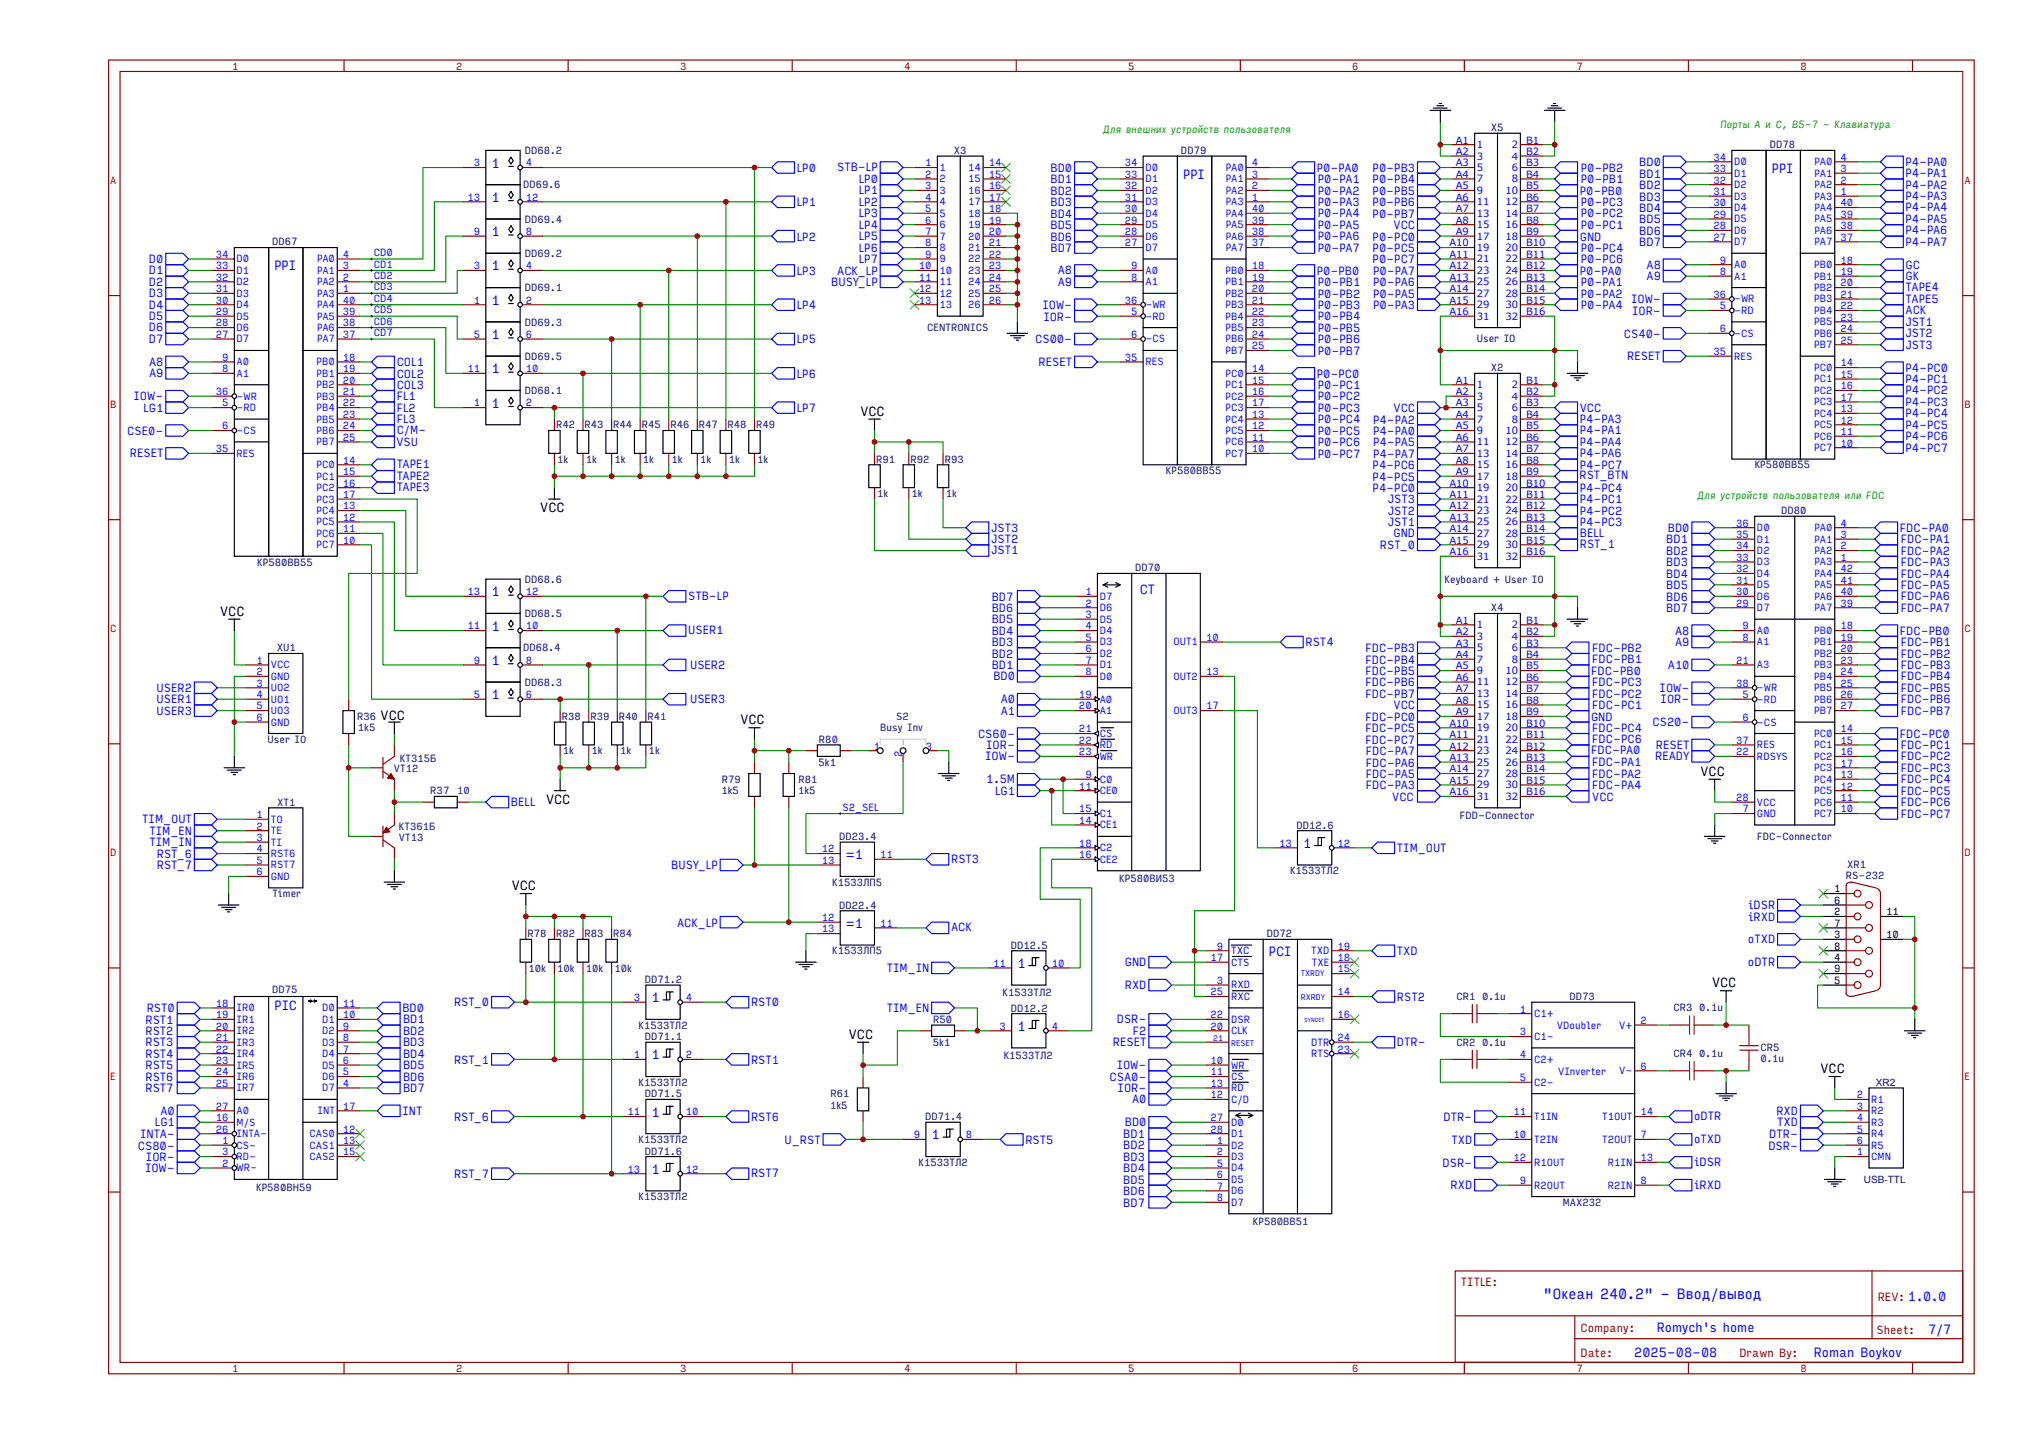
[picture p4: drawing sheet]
<svg xmlns="http://www.w3.org/2000/svg" width="297mm" height="210mm" viewBox="0 0 297 210" stroke-linecap="round" stroke-linejoin="round" font-family="sans-serif">
<defs><g id="words">
<text font-size="2.1" fill="#00f" x="225.9" y="190.2">&quot;Океан 240.2&quot; - Ввод/вывод</text>
<g font-size="1.9" fill="#00f">
<text x="72" y="24.5">1</text>
<text x="72" y="29.5">1</text>
<text x="173.2" y="26.2">PPI</text>
<text x="259.4" y="25.4">PPI</text>
<text x="72" y="34.6">1</text>
<text x="40.2" y="39.6">PPI</text>
<text x="72" y="39.6">1</text>
<text x="72" y="44.6">1</text>
<text x="72" y="49.6">1</text>
<text x="72" y="54.6">1</text>
<text x="72" y="59.7">1</text>
<text x="72" y="87.3">1</text>
<text x="166.8" y="86.9">CT</text>
<text x="72" y="92.3">1</text>
<text x="72" y="97.3">1</text>
<text x="72" y="102.3">1</text>
<text x="123.8" y="125.7">=1</text>
<text x="190.8" y="124.1">1</text>
<text x="123.8" y="135.8">=1</text>
<text x="148.9" y="141.6">1</text>
<text x="185.7" y="140">PCI</text>
<text x="40.2" y="147.8">PIC</text>
<text x="95.4" y="146.7">1</text>
<text x="95.4" y="155">1</text>
<text x="148.9" y="150.8">1</text>
<text x="95.4" y="163.4">1</text>
<text x="136.4" y="166.7">1</text>
<text x="95.4" y="171.8">1</text>
<text x="242.5" y="194.9">Romych's home</text>
<text x="282.2" y="195.3">7/7</text>
<text x="239.2" y="198.6">2025-08-08</text>
<text x="265.5" y="198.6">Roman Boykov</text>
</g>
<g font-size="1.9">
<text x="125.9" y="60.8">VCC</text>
<text x="79.1" y="75">VCC</text>
<text x="32.2" y="90.1">VCC</text>
<text x="55.7" y="105.3">VCC</text>
<text x="108.4" y="106">VCC</text>
<text x="248.9" y="113.5">VCC</text>
<text x="79.9" y="117.6">VCC</text>
<text x="74.9" y="130.3">VCC</text>
<text x="250.6" y="144.5">VCC</text>
<text x="124.3" y="152">VCC</text>
<text x="266.5" y="157">VCC</text>
</g>
<g font-size="1.7" fill="#00f">
<text x="116.6" y="25.1">LP0</text>
<text x="122.5" y="25.1">STB-LP</text>
<text x="125.7" y="26.8">LP0</text>
<text x="125.7" y="28.5">LP1</text>
<text x="153.8" y="28.5">BD2</text>
<text x="153.8" y="26.8">BD1</text>
<text x="153.8" y="25.2">BD0</text>
<text x="192.8" y="25.2">P0-PA0</text>
<text x="192.9" y="26.8">P0-PA1</text>
<text x="192.9" y="28.5">P0-PA2</text>
<text x="200.9" y="25.2">P0-PB3</text>
<text x="200.9" y="26.8">P0-PB4</text>
<text x="200.9" y="28.5">P0-PB5</text>
<text x="231.2" y="28.5">P0-PB0</text>
<text x="231.4" y="25.1">P0-PB2</text>
<text x="231.4" y="26.8">P0-PB1</text>
<text x="239.9" y="24.3">BD0</text>
<text x="239.9" y="26">BD1</text>
<text x="239.9" y="27.7">BD2</text>
<text x="239.9" y="29.3">BD3</text>
<text x="278.9" y="29.3">P4-PA3</text>
<text x="278.9" y="27.6">P4-PA2</text>
<text x="278.9" y="25.9">P4-PA1</text>
<text x="278.9" y="24.2">P4-PA0</text>
<text x="116.6" y="30.2">LP1</text>
<text x="116.6" y="35.2">LP2</text>
<text x="125.7" y="30.1">LP2</text>
<text x="125.7" y="31.8">LP3</text>
<text x="125.7" y="33.5">LP4</text>
<text x="125.7" y="35.1">LP5</text>
<text x="153.8" y="35.2">BD6</text>
<text x="153.8" y="33.5">BD5</text>
<text x="153.8" y="31.9">BD4</text>
<text x="153.8" y="30.2">BD3</text>
<text x="192.9" y="30.2">P0-PA3</text>
<text x="192.9" y="31.8">P0-PA4</text>
<text x="192.9" y="33.5">P0-PA5</text>
<text x="192.9" y="35.2">P0-PA6</text>
<text x="200.9" y="30.2">P0-PB6</text>
<text x="200.9" y="31.9">P0-PB7</text>
<text x="200.9" y="35.2">P0-PC0</text>
<text x="204" y="33.5">VCC</text>
<text x="231.2" y="35.2">GND</text>
<text x="231.4" y="30.2">P0-PC3</text>
<text x="231.4" y="31.8">P0-PC2</text>
<text x="231.4" y="33.5">P0-PC1</text>
<text x="239.9" y="31">BD4</text>
<text x="239.9" y="32.7">BD5</text>
<text x="239.9" y="34.4">BD6</text>
<text x="278.9" y="36">P4-PA7</text>
<text x="278.9" y="34.3">P4-PA6</text>
<text x="278.9" y="32.6">P4-PA5</text>
<text x="278.9" y="30.9">P4-PA4</text>
<text x="21.8" y="38.5">D0</text>
<text x="21.8" y="40.1">D1</text>
<text x="21.8" y="41.8">D2</text>
<text x="116.6" y="40.2">LP3</text>
<text x="121.7" y="41.8">BUSY_LP</text>
<text x="122.5" y="40.2">ACK_LP</text>
<text x="125.7" y="36.8">LP6</text>
<text x="125.7" y="38.5">LP7</text>
<text x="153.8" y="36.9">BD7</text>
<text x="154.8" y="41.8">A9</text>
<text x="154.8" y="40.2">A8</text>
<text x="192.8" y="40.2">P0-PB0</text>
<text x="192.9" y="36.8">P0-PA7</text>
<text x="192.9" y="41.9">P0-PB1</text>
<text x="200.9" y="36.9">P0-PC5</text>
<text x="200.9" y="38.5">P0-PC7</text>
<text x="201" y="40.2">P0-PA7</text>
<text x="201" y="41.9">P0-PA6</text>
<text x="231.2" y="40.2">P0-PA0</text>
<text x="231.4" y="36.8">P0-PC4</text>
<text x="231.4" y="38.5">P0-PC6</text>
<text x="231.4" y="41.9">P0-PA1</text>
<text x="239.9" y="36">BD7</text>
<text x="241" y="39.3">A8</text>
<text x="241" y="41">A9</text>
<text x="278.9" y="41">GK</text>
<text x="278.9" y="39.4">GC</text>
<text x="21.8" y="43.5">D3</text>
<text x="21.8" y="45.1">D4</text>
<text x="21.8" y="46.8">D5</text>
<text x="116.6" y="45.2">LP4</text>
<text x="152.6" y="45.2">IOW-</text>
<text x="152.7" y="46.9">IOR-</text>
<text x="192.9" y="43.5">P0-PB2</text>
<text x="192.9" y="45.2">P0-PB3</text>
<text x="192.9" y="46.9">P0-PB4</text>
<text x="201" y="43.6">P0-PA5</text>
<text x="201" y="45.2">P0-PA3</text>
<text x="231.4" y="43.5">P0-PA2</text>
<text x="231.4" y="45.2">P0-PA4</text>
<text x="238.8" y="44.4">IOW-</text>
<text x="238.9" y="46.1">IOR-</text>
<text x="278.9" y="46">ACK</text>
<text x="278.9" y="47.7">JST1</text>
<text x="278.9" y="44.3">TAPE5</text>
<text x="278.9" y="42.6">TAPE4</text>
<text x="21.8" y="48.5">D6</text>
<text x="21.8" y="50.2">D7</text>
<text x="21.8" y="53.6">A8</text>
<text x="58.1" y="53.5">COL1</text>
<text x="116.6" y="50.3">LP5</text>
<text x="151.5" y="50.3">CS00-</text>
<text x="152" y="53.6">RESET</text>
<text x="192.9" y="48.6">P0-PB5</text>
<text x="192.9" y="50.2">P0-PB6</text>
<text x="192.9" y="51.9">P0-PB7</text>
<text x="237.7" y="49.4">CS40-</text>
<text x="238.2" y="52.7">RESET</text>
<text x="278.9" y="51">JST3</text>
<text x="278.9" y="49.3">JST2</text>
<text x="19.6" y="58.6">IOW-</text>
<text x="21.8" y="55.2">A9</text>
<text x="58.1" y="55.3">COL2</text>
<text x="58.1" y="57">COL3</text>
<text x="58.1" y="58.5">FL1</text>
<text x="116.6" y="55.3">LP6</text>
<text x="192.8" y="55.3">P0-PC0</text>
<text x="192.9" y="56.9">P0-PC1</text>
<text x="192.9" y="58.6">P0-PC2</text>
<text x="278.9" y="59.4">P4-PC3</text>
<text x="278.9" y="57.7">P4-PC2</text>
<text x="278.9" y="56">P4-PC1</text>
<text x="278.9" y="54.4">P4-PC0</text>
<text x="18.6" y="63.6">CSE0-</text>
<text x="21" y="60.2">LG1</text>
<text x="58" y="65.2">VSU</text>
<text x="58.1" y="60.2">FL2</text>
<text x="58.1" y="61.9">FL3</text>
<text x="58.1" y="63.6">C/M-</text>
<text x="116.6" y="60.3">LP7</text>
<text x="192.9" y="60.3">P0-PC3</text>
<text x="192.9" y="61.9">P0-PC4</text>
<text x="192.9" y="63.6">P0-PC5</text>
<text x="192.9" y="65.3">P0-PC6</text>
<text x="201" y="62">P4-PA2</text>
<text x="201" y="63.7">P4-PA0</text>
<text x="201" y="65.3">P4-PA5</text>
<text x="204" y="60.3">VCC</text>
<text x="231.2" y="60.3">VCC</text>
<text x="231.2" y="61.9">P4-PA3</text>
<text x="231.2" y="63.6">P4-PA1</text>
<text x="231.2" y="65.2">P4-PA4</text>
<text x="278.9" y="64.4">P4-PC6</text>
<text x="278.9" y="62.7">P4-PC5</text>
<text x="278.9" y="61.1">P4-PC4</text>
<text x="19" y="66.9">RESET</text>
<text x="58.1" y="68.5">TAPE1</text>
<text x="58.1" y="70.2">TAPE2</text>
<text x="58.1" y="71.9">TAPE3</text>
<text x="192.9" y="67">P0-PC7</text>
<text x="200.9" y="68.7">P4-PC6</text>
<text x="200.9" y="70.3">P4-PC5</text>
<text x="201" y="67">P4-PA7</text>
<text x="231.2" y="70.1">RST_BTN</text>
<text x="231.2" y="66.9">P4-PA6</text>
<text x="231.2" y="68.6">P4-PC7</text>
<text x="231.2" y="71.9">P4-PC4</text>
<text x="278.9" y="66.1">P4-PC7</text>
<text x="145.1" y="77.8">JST3</text>
<text x="200.9" y="72">P4-PC0</text>
<text x="203.2" y="73.6">JST3</text>
<text x="203.2" y="75.3">JST2</text>
<text x="203.2" y="77">JST1</text>
<text x="231.2" y="73.6">P4-PC1</text>
<text x="231.2" y="75.4">P4-PC2</text>
<text x="231.2" y="77">P4-PC3</text>
<text x="244.1" y="77.8">BD0</text>
<text x="278.1" y="77.8">FDC-PA0</text>
<text x="145.1" y="79.5">JST2</text>
<text x="145.1" y="81.1">JST1</text>
<text x="202" y="80.3">RST_0</text>
<text x="204" y="78.7">GND</text>
<text x="231.2" y="80.3">RST_1</text>
<text x="231.2" y="78.6">BELL</text>
<text x="243.9" y="79.5">BD1</text>
<text x="243.9" y="81.2">BD2</text>
<text x="243.9" y="82.9">BD3</text>
<text x="278.2" y="79.5">FDC-PA1</text>
<text x="278.2" y="81.2">FDC-PA2</text>
<text x="278.2" y="82.8">FDC-PA3</text>
<text x="100.7" y="87.8">STB-LP</text>
<text x="145.2" y="89.6">BD6</text>
<text x="145.2" y="87.9">BD7</text>
<text x="243.9" y="84.5">BD4</text>
<text x="243.9" y="86.2">BD5</text>
<text x="243.9" y="87.9">BD6</text>
<text x="243.9" y="89.6">BD7</text>
<text x="278.2" y="84.5">FDC-PA4</text>
<text x="278.2" y="86.2">FDC-PA5</text>
<text x="278.2" y="87.9">FDC-PA6</text>
<text x="278.2" y="89.5">FDC-PA7</text>
<text x="100.7" y="92.9">USER1</text>
<text x="145.2" y="94.6">BD3</text>
<text x="145.2" y="92.9">BD4</text>
<text x="145.2" y="91.2">BD5</text>
<text x="191.1" y="94.6">RST4</text>
<text x="199.9" y="95.4">FDC-PB3</text>
<text x="233.1" y="95.4">FDC-PB2</text>
<text x="245.2" y="92.9">A8</text>
<text x="245.2" y="94.6">A9</text>
<text x="278.1" y="92.9">FDC-PB0</text>
<text x="278.2" y="94.6">FDC-PB1</text>
<text x="22.9" y="101.2">USER2</text>
<text x="101" y="97.9">USER2</text>
<text x="145.2" y="97.9">BD1</text>
<text x="145.2" y="96.2">BD2</text>
<text x="145.4" y="99.6">BD0</text>
<text x="199.9" y="97.1">FDC-PB4</text>
<text x="199.9" y="98.7">FDC-PB5</text>
<text x="199.9" y="100.5">FDC-PB6</text>
<text x="232.9" y="98.8">FDC-PB0</text>
<text x="233.1" y="97.1">FDC-PB1</text>
<text x="233.1" y="100.4">FDC-PC3</text>
<text x="242.9" y="101.3">IOW-</text>
<text x="244.1" y="98">A10</text>
<text x="278.2" y="96.2">FDC-PB2</text>
<text x="278.2" y="97.9">FDC-PB3</text>
<text x="278.2" y="99.6">FDC-PB4</text>
<text x="278.2" y="101.2">FDC-PB5</text>
<text x="22.9" y="102.9">USER1</text>
<text x="22.9" y="104.6">USER3</text>
<text x="101" y="102.9">USER3</text>
<text x="143.2" y="108">CS60-</text>
<text x="146.5" y="102.9">A0</text>
<text x="146.5" y="104.6">A1</text>
<text x="199.9" y="102.1">FDC-PB7</text>
<text x="199.9" y="105.5">FDC-PC0</text>
<text x="199.9" y="107.2">FDC-PC5</text>
<text x="204" y="103.7">VCC</text>
<text x="232.9" y="105.5">GND</text>
<text x="233.1" y="102.1">FDC-PC2</text>
<text x="233.1" y="103.8">FDC-PC1</text>
<text x="233.1" y="107.1">FDC-PC4</text>
<text x="241.9" y="106.3">CS20-</text>
<text x="243.1" y="102.9">IOR-</text>
<text x="278.1" y="108">FDC-PC0</text>
<text x="278.2" y="102.9">FDC-PB6</text>
<text x="278.2" y="104.6">FDC-PB7</text>
<text x="144.2" y="111.3">IOW-</text>
<text x="144.4" y="109.6">IOR-</text>
<text x="199.9" y="108.8">FDC-PC7</text>
<text x="199.9" y="110.5">FDC-PA7</text>
<text x="199.9" y="112.2">FDC-PA6</text>
<text x="199.9" y="113.8">FDC-PA5</text>
<text x="232.9" y="110.4">FDC-PA0</text>
<text x="233.1" y="108.8">FDC-PC6</text>
<text x="233.1" y="112.1">FDC-PA1</text>
<text x="233.1" y="113.8">FDC-PA2</text>
<text x="242.3" y="111.3">READY</text>
<text x="242.4" y="109.6">RESET</text>
<text x="278.2" y="109.6">FDC-PC1</text>
<text x="278.2" y="111.3">FDC-PC2</text>
<text x="278.2" y="113">FDC-PC3</text>
<text x="74.8" y="117.9">BELL</text>
<text x="144.4" y="114.6">1.5M</text>
<text x="145.7" y="116.3">LG1</text>
<text x="199.9" y="115.5">FDC-PA3</text>
<text x="203.8" y="117.2">VCC</text>
<text x="233.1" y="115.5">FDC-PA4</text>
<text x="233.1" y="117.2">VCC</text>
<text x="278.2" y="114.6">FDC-PC4</text>
<text x="278.2" y="116.3">FDC-PC5</text>
<text x="278.2" y="118">FDC-PC6</text>
<text x="278.2" y="119.7">FDC-PC7</text>
<text x="20.8" y="120.5">TIM_OUT</text>
<text x="21.9" y="122.2">TIM_EN</text>
<text x="21.9" y="123.8">TIM_IN</text>
<text x="23" y="125.5">RST_6</text>
<text x="204.5" y="124.7">TIM_OUT</text>
<text x="23" y="127.2">RST_7</text>
<text x="98.2" y="127.2">BUSY_LP</text>
<text x="139.2" y="126.3">RST3</text>
<text x="99.1" y="135.6">ACK_LP</text>
<text x="139.2" y="136.3">ACK</text>
<text x="255.9" y="133">iDSR</text>
<text x="255.9" y="134.7">iRXD</text>
<text x="129.8" y="142.2">TIM_IN</text>
<text x="164.6" y="141.4">GND</text>
<text x="204.5" y="139.8">TXD</text>
<text x="255.9" y="138.1">oTXD</text>
<text x="255.9" y="141.4">oDTR</text>
<text x="21.3" y="149.8">RST1</text>
<text x="21.5" y="148.1">RST0</text>
<text x="58.9" y="148.1">BD0</text>
<text x="59" y="149.8">BD1</text>
<text x="66.5" y="147.2">RST_0</text>
<text x="109.9" y="147.3">RST0</text>
<text x="129.8" y="148.1">TIM_EN</text>
<text x="163.5" y="149.7">DSR-</text>
<text x="164.6" y="144.7">RXD</text>
<text x="204.5" y="146.5">RST2</text>
<text x="21.3" y="151.5">RST2</text>
<text x="21.3" y="153.1">RST3</text>
<text x="21.3" y="154.8">RST4</text>
<text x="59" y="151.4">BD2</text>
<text x="59" y="153.1">BD3</text>
<text x="59" y="154.8">BD4</text>
<text x="66.5" y="155.7">RST_1</text>
<text x="109.9" y="155.7">RST1</text>
<text x="162.9" y="153.1">RESET</text>
<text x="165.8" y="151.4">F2</text>
<text x="204.5" y="153.1">DTR-</text>
<text x="21.3" y="156.5">RST5</text>
<text x="21.3" y="158.2">RST6</text>
<text x="21.3" y="159.8">RST7</text>
<text x="59" y="156.5">BD5</text>
<text x="59" y="158.1">BD6</text>
<text x="59" y="159.8">BD7</text>
<text x="162.4" y="158.2">CSA0-</text>
<text x="163.5" y="156.5">IOW-</text>
<text x="163.6" y="159.8">IOR-</text>
<text x="165.7" y="161.5">A0</text>
<text x="20.5" y="166.5">INTA-</text>
<text x="22.7" y="164.8">LG1</text>
<text x="23.5" y="163.2">A0</text>
<text x="58.9" y="163.2">INT</text>
<text x="66.5" y="164">RST_6</text>
<text x="109.9" y="164">RST6</text>
<text x="114.8" y="167.4">U_RST</text>
<text x="150.1" y="167.4">RST5</text>
<text x="164.4" y="166.5">BD1</text>
<text x="164.6" y="164.8">BD0</text>
<text x="211.3" y="164">DTR-</text>
<text x="212.5" y="167.3">TXD</text>
<text x="248" y="167.3">oTXD</text>
<text x="248" y="163.9">oDTR</text>
<text x="259" y="166.6">DTR-</text>
<text x="260" y="163.2">RXD</text>
<text x="260.1" y="164.8">TXD</text>
<text x="20.2" y="168.2">CS80-</text>
<text x="21.2" y="171.5">IOW-</text>
<text x="21.4" y="169.8">IOR-</text>
<text x="66.5" y="172.4">RST_7</text>
<text x="109.9" y="172.3">RST7</text>
<text x="164.4" y="168.2">BD2</text>
<text x="164.4" y="169.9">BD3</text>
<text x="164.4" y="171.5">BD4</text>
<text x="164.4" y="173.2">BD5</text>
<text x="211.2" y="170.7">DSR-</text>
<text x="248" y="170.6">iDSR</text>
<text x="258.8" y="168.2">DSR-</text>
<text x="164.4" y="174.9">BD6</text>
<text x="164.4" y="176.6">BD7</text>
<text x="212.3" y="174">RXD</text>
<text x="248" y="174">iRXD</text>
</g>
<g font-size="1.7" fill="#800">
<text x="213.8" y="188.2">TITLE:</text>
<text x="274.9" y="190.4">REV: 1.0.0</text>
<text x="231.4" y="194.9">Company:</text>
<text x="274.7" y="195.2">Sheet:</text>
<text x="231.4" y="198.5">Date:</text>
<text x="254.6" y="198.6">Drawn By:</text>
</g>
<g font-size="1.5" fill="#800">
<text x="34" y="10.2">1</text>
<text x="66.8" y="10.2">2</text>
<text x="99.6" y="10.2">3</text>
<text x="132.4" y="10.2">4</text>
<text x="165.2" y="10.2">5</text>
<text x="197.9" y="10.2">6</text>
<text x="230.7" y="10.2">7</text>
<text x="263.5" y="10.2">8</text>
<text x="16.1" y="26.9">A</text>
<text x="287.6" y="26.9">A</text>
<text x="16.1" y="59.7">B</text>
<text x="287.6" y="59.7">B</text>
<text x="16.1" y="92.5">C</text>
<text x="287.6" y="92.5">C</text>
<text x="16.1" y="125.2">D</text>
<text x="287.6" y="125.2">D</text>
<text x="16.1" y="158">E</text>
<text x="287.6" y="158">E</text>
<text x="34" y="200.8">1</text>
<text x="66.8" y="200.8">2</text>
<text x="99.6" y="200.8">3</text>
<text x="132.4" y="200.8">4</text>
<text x="165.2" y="200.8">5</text>
<text x="197.9" y="200.8">6</text>
<text x="230.7" y="200.8">7</text>
<text x="263.5" y="200.8">8</text>
</g>
<g font-size="1.5" fill="#000080">
<text x="76.8" y="22.5">DD68.2</text>
<text x="139.6" y="22.5">X3</text>
<text x="172.9" y="22.5">DD79</text>
<text x="218.2" y="19.2">X5</text>
<text x="259" y="21.7">DD78</text>
<text x="76.6" y="27.5">DD69.6</text>
<text x="39.8" y="35.9">DD67</text>
<text x="76.8" y="32.6">DD69.4</text>
<text x="76.8" y="37.6">DD69.2</text>
<text x="76.8" y="42.6">DD69.1</text>
<text x="76.8" y="47.6">DD69.3</text>
<text x="76.8" y="52.7">DD69.5</text>
<text x="135.7" y="48.4">CENTRONICS</text>
<text x="216.2" y="50.1">User IO</text>
<text x="76.8" y="57.7">DD68.1</text>
<text x="218.2" y="54.3">X2</text>
<text x="81.4" y="62.7">R42</text>
<text x="85.6" y="62.7">R43</text>
<text x="89.8" y="62.7">R44</text>
<text x="93.9" y="62.7">R45</text>
<text x="98.1" y="62.7">R46</text>
<text x="102.3" y="62.7">R47</text>
<text x="106.5" y="62.7">R48</text>
<text x="110.7" y="62.7">R49</text>
<text x="81.6" y="67.7">1k</text>
<text x="85.7" y="67.7">1k</text>
<text x="89.9" y="67.7">1k</text>
<text x="94.1" y="67.7">1k</text>
<text x="98.3" y="67.7">1k</text>
<text x="102.5" y="67.7">1k</text>
<text x="106.7" y="67.7">1k</text>
<text x="110.8" y="67.7">1k</text>
<text x="128.2" y="67.7">R91</text>
<text x="133.3" y="67.7">R92</text>
<text x="138.3" y="67.7">R93</text>
<text x="170.7" y="69.4">КР580ВВ55</text>
<text x="256.8" y="68.6">КР580ВВ55</text>
<text x="128.4" y="72.7">1k</text>
<text x="133.4" y="72.7">1k</text>
<text x="138.5" y="72.7">1k</text>
<text x="260.7" y="75.3">DD80</text>
<text x="37.6" y="82.8">КР580ВВ55</text>
<text x="166.2" y="83.6">DD70</text>
<text x="76.8" y="85.3">DD68.6</text>
<text x="211.5" y="85.2">Keyboard + User IO</text>
<text x="218.2" y="89.5">X4</text>
<text x="40.5" y="95.3">XU1</text>
<text x="76.6" y="95.3">DD68.4</text>
<text x="76.8" y="90.3">DD68.5</text>
<text x="76.8" y="100.4">DD68.3</text>
<text x="52.3" y="105.4">R36</text>
<text x="52.4" y="107">1k5</text>
<text x="82.2" y="105.4">R38</text>
<text x="86.4" y="105.4">R39</text>
<text x="90.6" y="105.4">R40</text>
<text x="94.8" y="105.4">R41</text>
<text x="128.8" y="107">Busy Inv</text>
<text x="131.2" y="105.3">S2</text>
<text x="39.2" y="108.7">User IO</text>
<text x="57.7" y="113">VT12</text>
<text x="58.5" y="111.5">КТ315Б</text>
<text x="82.4" y="110.4">1k</text>
<text x="86.6" y="110.4">1k</text>
<text x="90.8" y="110.4">1k</text>
<text x="94.9" y="110.4">1k</text>
<text x="119.8" y="112.1">5k1</text>
<text x="119.9" y="108.7">R80</text>
<text x="40.6" y="117.9">XT1</text>
<text x="63" y="116.3">R37</text>
<text x="66.9" y="116.3">10</text>
<text x="105.6" y="116.3">1k5</text>
<text x="105.7" y="114.6">R79</text>
<text x="116.8" y="116.3">1k5</text>
<text x="116.9" y="114.6">R81</text>
<text x="213.7" y="119.9">FDD-Connector</text>
<text x="58.4" y="121.5">КТ361Б</text>
<text x="58.4" y="123">VT13</text>
<text x="122.9" y="122.9">DD23.4</text>
<text x="189.8" y="121.3">DD12.6</text>
<text x="257.2" y="122.9">FDC-Connector</text>
<text x="39.9" y="131.3">Timer</text>
<text x="121.8" y="129.6">К1533ЛП5</text>
<text x="163.8" y="129.1">КР580ВИ53</text>
<text x="188.8" y="128">К1533ТЛ2</text>
<text x="270.2" y="128.6">RS-232</text>
<text x="270.4" y="127.1">XR1</text>
<text x="77.2" y="137.2">R78</text>
<text x="81.4" y="137.2">R82</text>
<text x="85.6" y="137.2">R83</text>
<text x="89.8" y="137.2">R84</text>
<text x="122.9" y="133">DD22.4</text>
<text x="185.4" y="137.2">DD72</text>
<text x="77.4" y="142.2">10k</text>
<text x="81.6" y="142.2">10k</text>
<text x="85.7" y="142.2">10k</text>
<text x="89.9" y="142.2">10k</text>
<text x="94.4" y="143.9">DD71.2</text>
<text x="121.8" y="139.7">К1533ЛП5</text>
<text x="148" y="138.8">DD12.5</text>
<text x="39.9" y="145.3">DD75</text>
<text x="136.6" y="149.7">R50</text>
<text x="146.8" y="145.8">К1533ТЛ2</text>
<text x="148" y="148">DD12.2</text>
<text x="213.2" y="146.3">CR1</text>
<text x="216.9" y="146.3">0.1u</text>
<text x="229.8" y="146.4">DD73</text>
<text x="245" y="148">CR3</text>
<text x="248.7" y="148">0.1u</text>
<text x="93.5" y="150.6">К1533ТЛ2</text>
<text x="94.4" y="152.2">DD71.1</text>
<text x="136.6" y="153">5k1</text>
<text x="146.9" y="155">К1533ТЛ2</text>
<text x="213.2" y="153">CR2</text>
<text x="216.9" y="153">0.1u</text>
<text x="245" y="154.7">CR4</text>
<text x="248.7" y="154.7">0.1u</text>
<text x="257.7" y="155.4">0.1u</text>
<text x="257.7" y="153.9">CR5</text>
<text x="93.5" y="158.9">К1533ТЛ2</text>
<text x="94.4" y="160.6">DD71.5</text>
<text x="121.6" y="160.6">R61</text>
<text x="274.6" y="158.9">XR2</text>
<text x="93.5" y="167.3">К1533ТЛ2</text>
<text x="121.5" y="162.3">1k5</text>
<text x="135.4" y="163.9">DD71.4</text>
<text x="94.4" y="169">DD71.6</text>
<text x="134.5" y="170.6">К1533ТЛ2</text>
<text x="272.8" y="173.1">USB-TTL</text>
<text x="37.5" y="174.3">КР580ВН59</text>
<text x="93.5" y="175.7">К1533ТЛ2</text>
<text x="183.4" y="179.3">КР580ВВ51</text>
<text x="228.8" y="176.5">MAX232</text>
</g>
<g font-size="1.5" fill="#0c0">
<text x="161.5" y="19.5">Для внешних устройств пользователя</text>
<text x="251.8" y="18.7">Порты A и С, B5-7 - Клавиатура</text>
<text x="248.5" y="73">Для устройств пользователя или FDC</text>
</g>
<g font-size="1.5" fill="#00f">
<text x="213.1" y="21">A1</text>
<text x="213.1" y="22.7">A2</text>
<text x="216.2" y="21.7">1</text>
<text x="216.2" y="23.3">3</text>
<text x="221.3" y="21.7">2</text>
<text x="221.3" y="23.3">4</text>
<text x="223.4" y="21">B1</text>
<text x="223.4" y="22.7">B2</text>
<text x="250.8" y="23.5">34</text>
<text x="269.4" y="23.5">4</text>
<text x="68.4" y="29.4">13</text>
<text x="69.3" y="24.3">3</text>
<text x="77" y="24.3">4</text>
<text x="77" y="29.4">12</text>
<text x="135.4" y="24.3">1</text>
<text x="135.4" y="26">2</text>
<text x="135.4" y="27.7">3</text>
<text x="135.4" y="29.4">4</text>
<text x="137.5" y="25">1</text>
<text x="137.5" y="26.7">2</text>
<text x="137.5" y="28.4">3</text>
<text x="141.7" y="25">14</text>
<text x="141.7" y="26.7">15</text>
<text x="141.7" y="28.4">16</text>
<text x="144.7" y="24.3">14</text>
<text x="144.7" y="26">15</text>
<text x="144.7" y="27.7">16</text>
<text x="144.7" y="29.4">17</text>
<text x="164.6" y="24.3">34</text>
<text x="164.6" y="26">33</text>
<text x="164.6" y="27.7">32</text>
<text x="164.6" y="29.4">31</text>
<text x="167.7" y="25">D0</text>
<text x="167.7" y="26.7">D1</text>
<text x="167.7" y="28.4">D2</text>
<text x="179.4" y="25">PA0</text>
<text x="179.4" y="26.7">PA1</text>
<text x="179.4" y="28.4">PA2</text>
<text x="183.2" y="24.3">4</text>
<text x="183.2" y="26">3</text>
<text x="183.2" y="27.7">2</text>
<text x="183.2" y="29.4">1</text>
<text x="213.1" y="24.3">A3</text>
<text x="213.1" y="26">A4</text>
<text x="213.1" y="27.7">A5</text>
<text x="213.1" y="29.4">A6</text>
<text x="216.2" y="25">5</text>
<text x="216.2" y="26.7">7</text>
<text x="216.2" y="28.4">9</text>
<text x="220.4" y="28.4">10</text>
<text x="221.3" y="25">6</text>
<text x="221.3" y="26.7">8</text>
<text x="223.4" y="24.3">B3</text>
<text x="223.4" y="26">B4</text>
<text x="223.4" y="27.7">B5</text>
<text x="223.4" y="29.4">B6</text>
<text x="250.8" y="25.2">33</text>
<text x="250.8" y="26.9">32</text>
<text x="250.8" y="28.5">31</text>
<text x="253.8" y="24.2">D0</text>
<text x="253.8" y="25.9">D1</text>
<text x="253.8" y="27.5">D2</text>
<text x="253.8" y="29.2">D3</text>
<text x="265.6" y="24.2">PA0</text>
<text x="265.6" y="25.9">PA1</text>
<text x="265.6" y="27.5">PA2</text>
<text x="265.6" y="29.2">PA3</text>
<text x="269.4" y="25.2">3</text>
<text x="269.4" y="26.9">2</text>
<text x="269.4" y="28.5">1</text>
<text x="69.3" y="34.4">9</text>
<text x="77" y="34.4">8</text>
<text x="135.4" y="31">5</text>
<text x="135.4" y="32.7">6</text>
<text x="135.4" y="34.4">7</text>
<text x="137.5" y="30">4</text>
<text x="137.5" y="31.7">5</text>
<text x="137.5" y="33.4">6</text>
<text x="137.5" y="35.1">7</text>
<text x="141.7" y="30">17</text>
<text x="141.7" y="31.7">18</text>
<text x="141.7" y="33.4">19</text>
<text x="141.7" y="35.1">20</text>
<text x="144.7" y="31">18</text>
<text x="144.7" y="32.7">19</text>
<text x="144.7" y="34.4">20</text>
<text x="164.6" y="31">30</text>
<text x="164.6" y="32.7">29</text>
<text x="164.6" y="34.4">28</text>
<text x="167.7" y="30">D3</text>
<text x="167.7" y="31.7">D4</text>
<text x="167.7" y="33.4">D5</text>
<text x="167.7" y="35.1">D6</text>
<text x="179.4" y="30">PA3</text>
<text x="179.4" y="31.7">PA4</text>
<text x="179.4" y="33.4">PA5</text>
<text x="179.4" y="35.1">PA6</text>
<text x="183.2" y="31">40</text>
<text x="183.2" y="32.7">39</text>
<text x="183.2" y="34.4">38</text>
<text x="213.1" y="31">A7</text>
<text x="213.1" y="32.7">A8</text>
<text x="213.1" y="34.4">A9</text>
<text x="216.2" y="30">11</text>
<text x="216.2" y="31.7">13</text>
<text x="216.2" y="33.4">15</text>
<text x="216.2" y="35.1">17</text>
<text x="220.4" y="30">12</text>
<text x="220.4" y="31.7">14</text>
<text x="220.4" y="33.4">16</text>
<text x="220.4" y="35.1">18</text>
<text x="223.4" y="31">B7</text>
<text x="223.4" y="32.7">B8</text>
<text x="223.4" y="34.4">B9</text>
<text x="250.8" y="30.2">30</text>
<text x="250.8" y="31.9">29</text>
<text x="250.8" y="33.6">28</text>
<text x="250.8" y="35.2">27</text>
<text x="253.8" y="30.9">D4</text>
<text x="253.8" y="32.5">D5</text>
<text x="253.8" y="34.2">D6</text>
<text x="253.8" y="35.9">D7</text>
<text x="265.6" y="30.9">PA4</text>
<text x="265.6" y="32.5">PA5</text>
<text x="265.6" y="34.2">PA6</text>
<text x="265.6" y="35.9">PA7</text>
<text x="269.4" y="30.2">40</text>
<text x="269.4" y="31.9">39</text>
<text x="269.4" y="33.6">38</text>
<text x="269.4" y="35.2">37</text>
<text x="31.6" y="37.7">34</text>
<text x="31.6" y="39.4">33</text>
<text x="31.6" y="41.1">32</text>
<text x="34.6" y="38.4">D0</text>
<text x="34.6" y="40.1">D1</text>
<text x="34.6" y="41.8">D2</text>
<text x="46.4" y="38.4">PA0</text>
<text x="46.4" y="40.1">PA1</text>
<text x="46.4" y="41.8">PA2</text>
<text x="50.2" y="37.7">4</text>
<text x="50.2" y="39.4">3</text>
<text x="50.2" y="41.1">2</text>
<text x="54.7" y="40.8">CD2</text>
<text x="54.7" y="39.2">CD1</text>
<text x="54.7" y="37.5">CD0</text>
<text x="69.3" y="39.4">3</text>
<text x="77" y="39.4">4</text>
<text x="134.5" y="39.4">10</text>
<text x="134.5" y="41.1">11</text>
<text x="135.4" y="36.1">8</text>
<text x="135.4" y="37.7">9</text>
<text x="137.5" y="36.7">8</text>
<text x="137.5" y="38.4">9</text>
<text x="137.5" y="40.1">10</text>
<text x="137.5" y="41.8">11</text>
<text x="141.7" y="36.7">21</text>
<text x="141.7" y="38.4">22</text>
<text x="141.7" y="40.1">23</text>
<text x="141.7" y="41.8">24</text>
<text x="144.7" y="36.1">21</text>
<text x="144.7" y="37.7">22</text>
<text x="144.7" y="39.4">23</text>
<text x="144.7" y="41.1">24</text>
<text x="164.6" y="36.1">27</text>
<text x="165.6" y="39.4">9</text>
<text x="165.6" y="41.1">8</text>
<text x="167.7" y="36.7">D7</text>
<text x="167.7" y="40.1">A0</text>
<text x="167.7" y="41.8">A1</text>
<text x="179.4" y="40.1">PB0</text>
<text x="179.4" y="41.8">PB1</text>
<text x="179.4" y="36.7">PA7</text>
<text x="183.2" y="36.1">37</text>
<text x="183.2" y="39.4">18</text>
<text x="183.2" y="41.1">19</text>
<text x="212.2" y="36.1">A10</text>
<text x="212.2" y="37.7">A11</text>
<text x="212.2" y="39.4">A12</text>
<text x="212.2" y="41.1">A13</text>
<text x="216.2" y="36.7">19</text>
<text x="216.2" y="38.4">21</text>
<text x="216.2" y="40.1">23</text>
<text x="216.2" y="41.8">25</text>
<text x="220.4" y="36.7">20</text>
<text x="220.4" y="38.4">22</text>
<text x="220.4" y="40.1">24</text>
<text x="220.4" y="41.8">26</text>
<text x="223.4" y="36.1">B10</text>
<text x="223.4" y="37.7">B11</text>
<text x="223.4" y="39.4">B12</text>
<text x="223.4" y="41.1">B13</text>
<text x="251.7" y="38.6">9</text>
<text x="251.7" y="40.2">8</text>
<text x="253.8" y="39.2">A0</text>
<text x="253.8" y="40.9">A1</text>
<text x="265.6" y="39.2">PB0</text>
<text x="265.6" y="40.9">PB1</text>
<text x="269.4" y="38.6">18</text>
<text x="269.4" y="40.2">19</text>
<text x="269.4" y="41.9">20</text>
<text x="31.6" y="42.8">31</text>
<text x="31.6" y="44.4">30</text>
<text x="31.6" y="46.1">29</text>
<text x="31.6" y="47.8">28</text>
<text x="34.6" y="43.4">D3</text>
<text x="34.6" y="45.1">D4</text>
<text x="34.6" y="46.8">D5</text>
<text x="46.4" y="43.4">PA3</text>
<text x="46.4" y="45.1">PA4</text>
<text x="46.4" y="46.8">PA5</text>
<text x="50.2" y="42.8">1</text>
<text x="50.2" y="44.4">40</text>
<text x="50.2" y="46.1">39</text>
<text x="50.2" y="47.8">38</text>
<text x="54.7" y="47.5">CD6</text>
<text x="54.7" y="45.8">CD5</text>
<text x="54.7" y="44.2">CD4</text>
<text x="54.7" y="42.5">CD3</text>
<text x="69.3" y="44.4">1</text>
<text x="77" y="44.4">2</text>
<text x="134.5" y="42.8">12</text>
<text x="134.5" y="44.4">13</text>
<text x="137.5" y="43.4">12</text>
<text x="137.5" y="45.1">13</text>
<text x="141.7" y="43.4">25</text>
<text x="141.7" y="45.1">26</text>
<text x="144.7" y="42.8">25</text>
<text x="144.7" y="44.4">26</text>
<text x="164.6" y="44.4">36</text>
<text x="165.6" y="46.1">5</text>
<text x="167.7" y="45.1">-WR</text>
<text x="167.7" y="46.8">-RD</text>
<text x="179.4" y="43.4">PB2</text>
<text x="179.4" y="45.1">PB3</text>
<text x="179.4" y="46.8">PB4</text>
<text x="183.2" y="42.8">20</text>
<text x="183.2" y="44.4">21</text>
<text x="183.2" y="46.1">22</text>
<text x="183.2" y="47.8">23</text>
<text x="212.2" y="42.8">A14</text>
<text x="212.2" y="44.4">A15</text>
<text x="212.2" y="46.1">A16</text>
<text x="216.2" y="43.4">27</text>
<text x="216.2" y="45.1">29</text>
<text x="216.2" y="46.8">31</text>
<text x="220.4" y="43.4">28</text>
<text x="220.4" y="45.1">30</text>
<text x="220.4" y="46.8">32</text>
<text x="223.4" y="42.8">B14</text>
<text x="223.4" y="44.4">B15</text>
<text x="223.4" y="46.1">B16</text>
<text x="250.8" y="43.6">36</text>
<text x="251.7" y="45.3">5</text>
<text x="253.8" y="44.3">-WR</text>
<text x="253.8" y="45.9">-RD</text>
<text x="265.6" y="42.6">PB2</text>
<text x="265.6" y="44.3">PB3</text>
<text x="265.6" y="45.9">PB4</text>
<text x="265.6" y="47.6">PB5</text>
<text x="269.4" y="43.6">21</text>
<text x="269.4" y="45.3">22</text>
<text x="269.4" y="46.9">23</text>
<text x="31.6" y="49.4">27</text>
<text x="32.5" y="52.8">9</text>
<text x="34.6" y="48.4">D6</text>
<text x="34.6" y="50.1">D7</text>
<text x="34.6" y="53.5">A0</text>
<text x="46.4" y="53.5">PB0</text>
<text x="46.4" y="48.4">PA6</text>
<text x="46.4" y="50.1">PA7</text>
<text x="50.2" y="49.4">37</text>
<text x="50.2" y="52.8">18</text>
<text x="54.7" y="49.2">CD7</text>
<text x="69.3" y="49.4">5</text>
<text x="77" y="49.4">6</text>
<text x="164.6" y="52.8">35</text>
<text x="165.6" y="49.4">6</text>
<text x="167.7" y="50.1">-CS</text>
<text x="167.7" y="53.5">RES</text>
<text x="179.4" y="48.4">PB5</text>
<text x="179.4" y="50.1">PB6</text>
<text x="179.4" y="51.8">PB7</text>
<text x="183.2" y="49.4">24</text>
<text x="183.2" y="51.1">25</text>
<text x="250.8" y="52">35</text>
<text x="251.7" y="48.6">6</text>
<text x="253.8" y="49.3">-CS</text>
<text x="253.8" y="52.6">RES</text>
<text x="265.6" y="49.3">PB6</text>
<text x="265.6" y="51">PB7</text>
<text x="269.4" y="48.6">24</text>
<text x="269.4" y="50.3">25</text>
<text x="269.4" y="53.6">14</text>
<text x="31.6" y="57.8">36</text>
<text x="32.5" y="54.5">8</text>
<text x="32.5" y="59.5">5</text>
<text x="34.6" y="55.1">A1</text>
<text x="34.6" y="58.5">-WR</text>
<text x="46.4" y="55.1">PB1</text>
<text x="46.4" y="56.8">PB2</text>
<text x="46.4" y="58.5">PB3</text>
<text x="50.2" y="54.5">19</text>
<text x="50.2" y="56.1">20</text>
<text x="50.2" y="57.8">21</text>
<text x="50.2" y="59.5">22</text>
<text x="68.4" y="54.5">11</text>
<text x="69.3" y="59.5">1</text>
<text x="77" y="54.5">10</text>
<text x="77" y="59.5">2</text>
<text x="179.4" y="55.1">PC0</text>
<text x="179.4" y="56.8">PC1</text>
<text x="179.4" y="58.5">PC2</text>
<text x="183.2" y="54.5">14</text>
<text x="183.2" y="56.1">15</text>
<text x="183.2" y="57.8">16</text>
<text x="183.2" y="59.5">17</text>
<text x="213.1" y="56.1">A1</text>
<text x="213.1" y="57.8">A2</text>
<text x="213.1" y="59.5">A3</text>
<text x="216.2" y="56.8">1</text>
<text x="216.2" y="58.5">3</text>
<text x="221.3" y="56.8">2</text>
<text x="221.3" y="58.5">4</text>
<text x="223.4" y="56.1">B1</text>
<text x="223.4" y="57.8">B2</text>
<text x="223.4" y="59.5">B3</text>
<text x="265.6" y="54.3">PC0</text>
<text x="265.6" y="56">PC1</text>
<text x="265.6" y="57.6">PC2</text>
<text x="265.6" y="59.3">PC3</text>
<text x="269.4" y="55.3">15</text>
<text x="269.4" y="57">16</text>
<text x="269.4" y="58.6">17</text>
<text x="32.5" y="62.8">6</text>
<text x="34.6" y="60.2">-RD</text>
<text x="34.6" y="63.5">-CS</text>
<text x="46.4" y="60.2">PB4</text>
<text x="46.4" y="61.8">PB5</text>
<text x="46.4" y="63.5">PB6</text>
<text x="46.4" y="65.2">PB7</text>
<text x="50.2" y="61.2">23</text>
<text x="50.2" y="62.8">24</text>
<text x="50.2" y="64.5">25</text>
<text x="179.4" y="60.2">PC3</text>
<text x="179.4" y="61.8">PC4</text>
<text x="179.4" y="63.5">PC5</text>
<text x="179.4" y="65.2">PC6</text>
<text x="183.2" y="61.2">13</text>
<text x="183.2" y="62.8">12</text>
<text x="183.2" y="64.5">11</text>
<text x="213.1" y="61.2">A4</text>
<text x="213.1" y="62.8">A5</text>
<text x="213.1" y="64.5">A6</text>
<text x="216.2" y="60.2">5</text>
<text x="216.2" y="61.8">7</text>
<text x="216.2" y="63.5">9</text>
<text x="216.2" y="65.2">11</text>
<text x="220.4" y="63.5">10</text>
<text x="220.4" y="65.2">12</text>
<text x="221.3" y="60.2">6</text>
<text x="221.3" y="61.8">8</text>
<text x="223.4" y="61.2">B4</text>
<text x="223.4" y="62.8">B5</text>
<text x="223.4" y="64.5">B6</text>
<text x="265.6" y="61">PC4</text>
<text x="265.6" y="62.7">PC5</text>
<text x="265.6" y="64.3">PC6</text>
<text x="269.4" y="60.3">13</text>
<text x="269.4" y="62">12</text>
<text x="269.4" y="63.7">11</text>
<text x="269.4" y="65.3">10</text>
<text x="31.6" y="66.2">35</text>
<text x="34.6" y="66.8">RES</text>
<text x="46.4" y="68.5">PC0</text>
<text x="46.4" y="70.2">PC1</text>
<text x="46.4" y="71.9">PC2</text>
<text x="50.2" y="67.9">14</text>
<text x="50.2" y="69.5">15</text>
<text x="50.2" y="71.2">16</text>
<text x="179.4" y="66.8">PC7</text>
<text x="183.2" y="66.2">10</text>
<text x="212.2" y="71.2">A10</text>
<text x="213.1" y="66.2">A7</text>
<text x="213.1" y="67.9">A8</text>
<text x="213.1" y="69.5">A9</text>
<text x="216.2" y="66.8">13</text>
<text x="216.2" y="68.5">15</text>
<text x="216.2" y="70.2">17</text>
<text x="216.2" y="71.9">19</text>
<text x="220.4" y="66.8">14</text>
<text x="220.4" y="68.5">16</text>
<text x="220.4" y="70.2">18</text>
<text x="220.4" y="71.9">20</text>
<text x="223.4" y="66.2">B7</text>
<text x="223.4" y="67.9">B8</text>
<text x="223.4" y="69.5">B9</text>
<text x="223.4" y="71.2">B10</text>
<text x="265.6" y="66">PC7</text>
<text x="46.4" y="73.5">PC3</text>
<text x="46.4" y="75.2">PC4</text>
<text x="46.4" y="76.9">PC5</text>
<text x="50.2" y="72.9">17</text>
<text x="50.2" y="74.5">13</text>
<text x="50.2" y="76.2">12</text>
<text x="50.2" y="77.9">11</text>
<text x="212.2" y="72.9">A11</text>
<text x="212.2" y="74.5">A12</text>
<text x="212.2" y="76.2">A13</text>
<text x="212.2" y="77.9">A14</text>
<text x="216.2" y="73.5">21</text>
<text x="216.2" y="75.2">23</text>
<text x="216.2" y="76.9">25</text>
<text x="220.4" y="73.5">22</text>
<text x="220.4" y="75.2">24</text>
<text x="220.4" y="76.9">26</text>
<text x="223.4" y="72.9">B11</text>
<text x="223.4" y="74.5">B12</text>
<text x="223.4" y="76.2">B13</text>
<text x="223.4" y="77.9">B14</text>
<text x="254.2" y="77.1">36</text>
<text x="257.2" y="77.7">D0</text>
<text x="265.6" y="77.7">PA0</text>
<text x="269.4" y="77.1">4</text>
<text x="46.4" y="78.6">PC6</text>
<text x="46.4" y="80.2">PC7</text>
<text x="50.2" y="79.6">10</text>
<text x="212.2" y="79.6">A15</text>
<text x="212.2" y="81.2">A16</text>
<text x="216.2" y="78.6">27</text>
<text x="216.2" y="80.2">29</text>
<text x="216.2" y="81.9">31</text>
<text x="220.4" y="78.6">28</text>
<text x="220.4" y="80.2">30</text>
<text x="220.4" y="81.9">32</text>
<text x="223.4" y="79.6">B15</text>
<text x="223.4" y="81.2">B16</text>
<text x="254.2" y="83.7">32</text>
<text x="254.2" y="82.1">33</text>
<text x="254.2" y="80.4">34</text>
<text x="254.2" y="78.7">35</text>
<text x="257.2" y="82.7">D3</text>
<text x="257.2" y="81.1">D2</text>
<text x="257.2" y="79.4">D1</text>
<text x="265.6" y="82.7">PA3</text>
<text x="265.6" y="81.1">PA2</text>
<text x="265.6" y="79.4">PA1</text>
<text x="269.4" y="83.7">42</text>
<text x="269.4" y="82.1">1</text>
<text x="269.4" y="80.4">2</text>
<text x="269.4" y="78.7">3</text>
<text x="68.4" y="87.1">13</text>
<text x="77" y="87.1">12</text>
<text x="158.9" y="87.1">1</text>
<text x="158.9" y="88.8">2</text>
<text x="161" y="87.8">D7</text>
<text x="161" y="89.4">D6</text>
<text x="254.2" y="88.8">29</text>
<text x="254.2" y="87.1">30</text>
<text x="254.2" y="85.4">31</text>
<text x="257.2" y="89.4">D7</text>
<text x="257.2" y="87.8">D6</text>
<text x="257.2" y="86.1">D5</text>
<text x="257.2" y="84.4">D4</text>
<text x="265.6" y="89.4">PA7</text>
<text x="265.6" y="87.8">PA6</text>
<text x="265.6" y="86.1">PA5</text>
<text x="265.6" y="84.4">PA4</text>
<text x="269.4" y="88.8">39</text>
<text x="269.4" y="87.1">40</text>
<text x="269.4" y="85.4">41</text>
<text x="68.4" y="92.1">11</text>
<text x="77" y="92.1">10</text>
<text x="158.9" y="90.4">3</text>
<text x="158.9" y="92.1">4</text>
<text x="158.9" y="93.8">5</text>
<text x="158.9" y="95.5">6</text>
<text x="161" y="91.1">D5</text>
<text x="161" y="92.8">D4</text>
<text x="161" y="94.5">D3</text>
<text x="171.8" y="94.5">OUT1</text>
<text x="176.5" y="93.8">10</text>
<text x="213.1" y="91.3">A1</text>
<text x="213.1" y="93">A2</text>
<text x="213.1" y="94.6">A3</text>
<text x="216.2" y="91.9">1</text>
<text x="216.2" y="93.6">3</text>
<text x="216.2" y="95.3">5</text>
<text x="221.3" y="91.9">2</text>
<text x="221.3" y="93.6">4</text>
<text x="221.3" y="95.3">6</text>
<text x="223.4" y="91.3">B1</text>
<text x="223.4" y="93">B2</text>
<text x="223.4" y="94.6">B3</text>
<text x="255.1" y="93.8">8</text>
<text x="255.1" y="92.1">9</text>
<text x="257.2" y="94.5">A1</text>
<text x="257.2" y="92.8">A0</text>
<text x="265.6" y="94.5">PB1</text>
<text x="265.6" y="92.8">PB0</text>
<text x="269.4" y="95.5">20</text>
<text x="269.4" y="93.8">19</text>
<text x="269.4" y="92.1">18</text>
<text x="37.6" y="97.1">1</text>
<text x="37.6" y="98.8">2</text>
<text x="37.6" y="100.5">3</text>
<text x="39.7" y="97.8">VCC</text>
<text x="39.7" y="99.5">GND</text>
<text x="39.7" y="101.2">UO2</text>
<text x="69.3" y="97.1">9</text>
<text x="77" y="97.1">8</text>
<text x="158.9" y="97.1">7</text>
<text x="158.9" y="98.8">8</text>
<text x="161" y="96.1">D2</text>
<text x="161" y="97.8">D1</text>
<text x="161" y="99.5">D0</text>
<text x="171.8" y="99.5">OUT2</text>
<text x="176.5" y="98.8">13</text>
<text x="213.1" y="96.3">A4</text>
<text x="213.1" y="98">A5</text>
<text x="213.1" y="99.6">A6</text>
<text x="213.1" y="101.3">A7</text>
<text x="216.2" y="97">7</text>
<text x="216.2" y="98.6">9</text>
<text x="216.2" y="100.3">11</text>
<text x="216.2" y="102">13</text>
<text x="220.4" y="98.6">10</text>
<text x="220.4" y="100.3">12</text>
<text x="220.4" y="102">14</text>
<text x="221.3" y="97">8</text>
<text x="223.4" y="96.3">B4</text>
<text x="223.4" y="98">B5</text>
<text x="223.4" y="99.6">B6</text>
<text x="223.4" y="101.3">B7</text>
<text x="254.2" y="100.5">38</text>
<text x="254.2" y="97.1">21</text>
<text x="257.2" y="101.2">-WR</text>
<text x="257.2" y="97.8">A3</text>
<text x="265.6" y="101.2">PB5</text>
<text x="265.6" y="99.5">PB4</text>
<text x="265.6" y="97.8">PB3</text>
<text x="265.6" y="96.1">PB2</text>
<text x="269.4" y="100.5">25</text>
<text x="269.4" y="98.8">24</text>
<text x="269.4" y="97.1">23</text>
<text x="37.6" y="102.2">4</text>
<text x="37.6" y="103.8">5</text>
<text x="37.6" y="105.5">6</text>
<text x="39.7" y="102.8">UO1</text>
<text x="39.7" y="104.5">UO3</text>
<text x="39.7" y="106.2">GND</text>
<text x="69.3" y="102.2">5</text>
<text x="77" y="102.2">6</text>
<text x="157.9" y="102.2">19</text>
<text x="157.9" y="103.8">20</text>
<text x="157.9" y="107.2">21</text>
<text x="161" y="102.8">A0</text>
<text x="161" y="104.5">A1</text>
<text x="161" y="107.8">CS</text>
<text x="171.8" y="104.5">OUT3</text>
<text x="176.5" y="103.8">17</text>
<text x="212.2" y="106.3">A10</text>
<text x="213.1" y="103">A8</text>
<text x="213.1" y="104.7">A9</text>
<text x="216.2" y="103.7">15</text>
<text x="216.2" y="105.3">17</text>
<text x="216.2" y="107">19</text>
<text x="220.4" y="103.7">16</text>
<text x="220.4" y="105.3">18</text>
<text x="220.4" y="107">20</text>
<text x="223.4" y="103">B8</text>
<text x="223.4" y="104.7">B9</text>
<text x="223.4" y="106.3">B10</text>
<text x="255.1" y="105.5">6</text>
<text x="255.1" y="102.2">5</text>
<text x="257.2" y="106.2">-CS</text>
<text x="257.2" y="102.8">-RD</text>
<text x="265.6" y="107.8">PC0</text>
<text x="265.6" y="104.5">PB7</text>
<text x="265.6" y="102.8">PB6</text>
<text x="269.4" y="107.2">14</text>
<text x="269.4" y="103.8">27</text>
<text x="269.4" y="102.2">26</text>
<text x="127.9" y="109.7">1</text>
<text x="132" y="110.8" transform="rotate(-90 132 110.8)">2</text>
<text x="135.5" y="109.7">3</text>
<text x="157.9" y="108.8">22</text>
<text x="157.9" y="110.5">23</text>
<text x="158.9" y="113.9">9</text>
<text x="161" y="109.5">RD</text>
<text x="161" y="111.2">WR</text>
<text x="212.2" y="108">A11</text>
<text x="212.2" y="109.7">A12</text>
<text x="212.2" y="111.4">A13</text>
<text x="212.2" y="113">A14</text>
<text x="216.2" y="108.7">21</text>
<text x="216.2" y="110.4">23</text>
<text x="216.2" y="112">25</text>
<text x="216.2" y="113.7">27</text>
<text x="220.4" y="108.7">22</text>
<text x="220.4" y="110.4">24</text>
<text x="220.4" y="112">26</text>
<text x="220.4" y="113.7">28</text>
<text x="223.4" y="108">B11</text>
<text x="223.4" y="109.7">B12</text>
<text x="223.4" y="111.4">B13</text>
<text x="223.4" y="113">B14</text>
<text x="254.2" y="108.8">37</text>
<text x="254.2" y="110.5">22</text>
<text x="257.2" y="109.5">RES</text>
<text x="257.2" y="111.2">RDSYS</text>
<text x="265.6" y="112.9">PC3</text>
<text x="265.6" y="111.2">PC2</text>
<text x="265.6" y="109.5">PC1</text>
<text x="269.4" y="113.9">13</text>
<text x="269.4" y="112.2">17</text>
<text x="269.4" y="110.5">16</text>
<text x="269.4" y="108.8">15</text>
<text x="37.6" y="119.7">1</text>
<text x="123.3" y="118.6">S2_SEL</text>
<text x="157.9" y="115.5">11</text>
<text x="157.9" y="118.9">15</text>
<text x="161" y="116.2">CE0</text>
<text x="161" y="114.5">C0</text>
<text x="161" y="119.6">C1</text>
<text x="212.2" y="114.7">A15</text>
<text x="212.2" y="116.4">A16</text>
<text x="216.2" y="115.4">29</text>
<text x="216.2" y="117">31</text>
<text x="220.4" y="115.4">30</text>
<text x="220.4" y="117">32</text>
<text x="223.4" y="114.7">B15</text>
<text x="223.4" y="116.4">B16</text>
<text x="254.2" y="117.2">28</text>
<text x="255.1" y="118.9">7</text>
<text x="257.2" y="119.6">GND</text>
<text x="257.2" y="117.9">VCC</text>
<text x="265.6" y="119.6">PC7</text>
<text x="265.6" y="117.9">PC6</text>
<text x="265.6" y="116.2">PC5</text>
<text x="265.6" y="114.5">PC4</text>
<text x="269.4" y="118.9">10</text>
<text x="269.4" y="117.2">11</text>
<text x="269.4" y="115.5">12</text>
<text x="37.6" y="121.4">2</text>
<text x="37.6" y="123.1">3</text>
<text x="37.6" y="124.7">4</text>
<text x="39.7" y="120.4">TO</text>
<text x="39.7" y="122.1">TE</text>
<text x="39.7" y="123.7">TI</text>
<text x="39.7" y="125.4">RST6</text>
<text x="120.3" y="124.7">12</text>
<text x="128.8" y="125.6">11</text>
<text x="157.9" y="120.6">14</text>
<text x="157.9" y="125.6">16</text>
<text x="157.9" y="123.9">18</text>
<text x="161" y="121.2">CE1</text>
<text x="161" y="124.6">C2</text>
<text x="187.2" y="123.9">13</text>
<text x="195.8" y="123.9">12</text>
<text x="37.6" y="126.4">5</text>
<text x="37.6" y="128.1">6</text>
<text x="39.7" y="127.1">RST7</text>
<text x="39.7" y="128.8">GND</text>
<text x="120.3" y="126.4">13</text>
<text x="161" y="126.3">CE2</text>
<text x="120.3" y="134.8">12</text>
<text x="120.3" y="136.5">13</text>
<text x="128.8" y="135.6">11</text>
<text x="145.4" y="141.5">11</text>
<text x="153.9" y="141.5">10</text>
<text x="177.2" y="140.6">17</text>
<text x="178.1" y="139">9</text>
<text x="178.1" y="144">3</text>
<text x="180.2" y="139.6">TXC</text>
<text x="180.2" y="141.3">CTS</text>
<text x="191.9" y="139.6">TXD</text>
<text x="192" y="141.3">TXE</text>
<text x="195.8" y="139">19</text>
<text x="195.8" y="140.6">18</text>
<text x="195.8" y="142.3">15</text>
<text x="31.6" y="147.3">18</text>
<text x="31.6" y="149">19</text>
<text x="34.6" y="148">IR0</text>
<text x="34.6" y="149.7">IR1</text>
<text x="47.2" y="148">D0</text>
<text x="47.2" y="149.7">D1</text>
<text x="50.2" y="147.3">11</text>
<text x="50.2" y="149">10</text>
<text x="92.8" y="146.5">3</text>
<text x="100.4" y="146.5">4</text>
<text x="177.2" y="145.7">25</text>
<text x="177.2" y="149">22</text>
<text x="180.2" y="146.3">RXC</text>
<text x="180.2" y="144.7">RXD</text>
<text x="180.2" y="149.7">DSR</text>
<text x="195.8" y="145.7">14</text>
<text x="195.8" y="149">16</text>
<text x="222.5" y="148.2">1</text>
<text x="224.6" y="148.8">C1+</text>
<text x="240.1" y="149.8">2</text>
<text x="31.6" y="150.7">20</text>
<text x="31.6" y="152.4">21</text>
<text x="31.6" y="154">22</text>
<text x="31.6" y="155.7">23</text>
<text x="34.6" y="151.4">IR2</text>
<text x="34.6" y="153">IR3</text>
<text x="34.6" y="154.7">IR4</text>
<text x="47.2" y="151.4">D2</text>
<text x="47.2" y="153">D3</text>
<text x="47.2" y="154.7">D4</text>
<text x="50.2" y="150.7">9</text>
<text x="50.2" y="152.4">8</text>
<text x="50.2" y="154">7</text>
<text x="50.2" y="155.7">6</text>
<text x="92.8" y="154.9">1</text>
<text x="100.4" y="154.9">2</text>
<text x="146.3" y="150.7">3</text>
<text x="153.9" y="150.7">4</text>
<text x="177.2" y="150.7">20</text>
<text x="177.2" y="155.7">10</text>
<text x="180.2" y="151.4">CLK</text>
<text x="191.9" y="153">DTR</text>
<text x="191.9" y="154.7">RTS</text>
<text x="195.8" y="152.4">24</text>
<text x="195.8" y="154">23</text>
<text x="222.5" y="151.5">3</text>
<text x="222.5" y="154.9">4</text>
<text x="224.6" y="152.2">C1-</text>
<text x="224.6" y="155.5">C2+</text>
<text x="227.9" y="150.5">VDoubler</text>
<text x="237" y="150.5">V+</text>
<text x="31.6" y="157.4">24</text>
<text x="31.6" y="159">25</text>
<text x="34.6" y="156.4">IR5</text>
<text x="34.6" y="158">IR6</text>
<text x="34.6" y="159.7">IR7</text>
<text x="47.2" y="156.4">D5</text>
<text x="47.2" y="158">D6</text>
<text x="47.2" y="159.7">D7</text>
<text x="50.2" y="157.4">5</text>
<text x="50.2" y="159">4</text>
<text x="177.2" y="157.4">11</text>
<text x="177.2" y="159">13</text>
<text x="177.2" y="160.7">12</text>
<text x="180.2" y="156.4">WR</text>
<text x="180.2" y="158">CS</text>
<text x="180.2" y="159.7">RD</text>
<text x="180.2" y="161.4">C/D</text>
<text x="222.5" y="158.2">5</text>
<text x="224.6" y="158.9">C2-</text>
<text x="228.1" y="157.4">VInverter</text>
<text x="237" y="157.2">V-</text>
<text x="240.1" y="156.5">6</text>
<text x="271.8" y="160.7">2</text>
<text x="273.9" y="161.4">R1</text>
<text x="31.6" y="164.1">16</text>
<text x="31.6" y="165.7">26</text>
<text x="31.6" y="162.4">27</text>
<text x="32.5" y="167.4">1</text>
<text x="34.6" y="164.7">M/S</text>
<text x="34.6" y="166.4">INTA-</text>
<text x="34.6" y="163.1">A0</text>
<text x="45.3" y="166.4">CAS0</text>
<text x="46.5" y="163.1">INT</text>
<text x="50.2" y="162.4">17</text>
<text x="50.2" y="165.7">12</text>
<text x="50.2" y="167.4">13</text>
<text x="91.8" y="163.2">11</text>
<text x="100.4" y="163.2">10</text>
<text x="133.8" y="166.6">9</text>
<text x="141.4" y="166.6">8</text>
<text x="177.2" y="164.1">27</text>
<text x="177.2" y="165.7">28</text>
<text x="178.1" y="167.4">1</text>
<text x="180.2" y="164.7">D0</text>
<text x="180.2" y="166.4">D1</text>
<text x="221.5" y="163.2">11</text>
<text x="221.5" y="166.6">10</text>
<text x="224.6" y="163.9">T1IN</text>
<text x="224.6" y="167.2">T2IN</text>
<text x="234.5" y="167.2">T2OUT</text>
<text x="234.5" y="163.9">T1OUT</text>
<text x="240.1" y="166.6">7</text>
<text x="240.1" y="163.2">14</text>
<text x="271.8" y="162.4">3</text>
<text x="271.8" y="164.1">4</text>
<text x="271.8" y="165.7">5</text>
<text x="271.8" y="167.4">6</text>
<text x="273.9" y="163.1">R2</text>
<text x="273.9" y="164.7">R3</text>
<text x="273.9" y="166.4">R4</text>
<text x="32.5" y="169.1">3</text>
<text x="32.5" y="170.8">2</text>
<text x="34.6" y="168.1">CS-</text>
<text x="34.6" y="169.8">RD-</text>
<text x="34.6" y="171.4">WR-</text>
<text x="45.3" y="168.1">CAS1</text>
<text x="45.3" y="169.8">CAS2</text>
<text x="50.2" y="169.1">15</text>
<text x="91.8" y="171.6">13</text>
<text x="100.4" y="171.6">12</text>
<text x="178.1" y="169.1">2</text>
<text x="178.1" y="170.8">5</text>
<text x="178.1" y="172.4">6</text>
<text x="180.2" y="168.1">D2</text>
<text x="180.2" y="169.8">D3</text>
<text x="180.2" y="171.4">D4</text>
<text x="180.2" y="173.1">D5</text>
<text x="221.5" y="169.9">12</text>
<text x="222.5" y="173.3">9</text>
<text x="224.6" y="170.6">R1OUT</text>
<text x="224.6" y="173.9">R2OUT</text>
<text x="235.3" y="173.9">R2IN</text>
<text x="235.3" y="170.6">R1IN</text>
<text x="240.1" y="173.3">8</text>
<text x="240.1" y="169.9">13</text>
<text x="271.8" y="169.1">1</text>
<text x="273.9" y="168.1">R5</text>
<text x="273.9" y="169.8">CMN</text>
<text x="178.1" y="174.1">7</text>
<text x="178.1" y="175.8">8</text>
<text x="180.2" y="174.8">D6</text>
<text x="180.2" y="176.4">D7</text>
</g>
<g font-size="1.5">
<text x="268.5" y="130.6">1</text>
<text x="268.5" y="133.9">2</text>
<text x="268.5" y="137.3">3</text>
<text x="268.5" y="132.3">6</text>
<text x="268.5" y="135.6">7</text>
<text x="276.1" y="133.9">11</text>
<text x="276.1" y="137.3">10</text>
<text x="268.5" y="140.6">4</text>
<text x="268.5" y="144">5</text>
<text x="268.5" y="139">8</text>
<text x="268.5" y="142.3">9</text>
</g>
<g font-size="1.2" fill="#00f">
<text x="190.4" y="142.8">TXRDY</text>
<text x="190.4" y="146.3">RXRDY</text>
<text x="177.6" y="152.4">21</text>
<text x="180.2" y="153">RESET</text>
</g>
<text font-size=".8" fill="#00f" x="190.9" y="149.5">SYNDET</text>
</g></defs>
<g fill="none" stroke="#800" stroke-width=".17">
<path d="M15.9 8.8h273.1v192.2h-273.1zM17.6 10.5h269.7v188.9h-269.7zM50.4 8.8v1.7M83.2 8.8v1.7M116 8.8v1.7M148.8 8.8v1.7M181.6 8.8v1.7M214.3 8.8v1.7M247.1 8.8v1.7M279.9 8.8v1.7M31 37.9h3.3M31 39.6h3.3"/>
<path d="M49.4 37.9h3.3M49.4 39.6h3.3M15.9 43.3h1.7M31 41.2h3.3M31 42.9h3.3M31 44.6h3.3M31 46.3h3.3M31 47.9h3.3M31 49.6h3.3M31 53h3.3M31 54.6h3.3M31 58h3.3"/>
<path d="M31 59.7h3.3M49.4 41.2h3.3M49.4 42.9h3.3M49.4 44.6h3.3M49.4 46.3h3.3M49.4 47.9h3.3M49.4 49.6h3.3M49.4 53h3.3M49.4 54.6h3.3M49.4 58h3.3M49.4 59.7h3.3M49.4 56.3h3.3"/>
<path d="M287.3 43.3h1.7M15.9 76.1h1.7M31 63h3.3M31 66.3h3.3M49.4 63h3.3M49.4 61.3h3.3M49.4 64.7h3.3M49.4 68h3.3M49.4 69.7h3.3M49.4 71.4h3.3M49.4 73h3.3M49.4 74.7h3.3"/>
<path d="M49.4 76.4h3.3M49.4 78.1h3.3M49.4 79.7h3.3M287.3 76.1h1.7M15.9 108.8h1.7M287.3 108.8h1.7M15.9 141.6h1.7M287.3 141.6h1.7M15.9 174.4h1.7M287.3 174.4h1.7M50.4 199.4v1.6M83.2 199.4v1.6"/>
<path d="M116 199.4v1.6M148.8 199.4v1.6M181.6 199.4v1.6M213 186h74.3v13.4h-74.3zM213 192.6h74.2M214.3 199.4v1.6M230.5 195.9h56.7M230.5 192.6v6.6M247.1 199.4v1.6M274 186v9.9M279.9 199.4v1.6"/>
</g>
<path d="M34.3 36.2h5v45.2h-5zM39.3 36.2h5v45.2h-5zM44.3 36.2h5.1v45.2h-5.1zM34.3 51.3h5M34.3 56.3h5M44.3 51.3h5.1M34.3 61.3h5M34.3 64.7h5M44.3 66.3h5.1" fill="none" stroke="#000" stroke-width=".17"/>
<g fill="#fff" stroke="#000" stroke-width=".17">
<circle cx="34.3" cy="58" r=".33"/>
<circle cx="34.3" cy="59.7" r=".33"/>
<circle cx="34.3" cy="63" r=".33"/>
</g>
<path d="M24.3 37.1h2.5l.8 .8-.8 .8h-2.5zM24.3 38.7h2.5l.8 .9-.8 .8h-2.5zM24.3 40.4h2.5l.8 .8-.8 .9h-2.5zM24.3 42.1h2.5l.8 .8-.8 .9h-2.5zM24.3 43.8h2.5l.8 .8-.8 .8h-2.5zM24.3 45.4h2.5l.8 .9-.8 .8h-2.5zM24.3 47.1h2.5l.8 .8-.8 .9h-2.5zM24.3 48.8h2.5l.8 .8-.8 .9h-2.5z" fill="none" stroke="#00f" stroke-width=".17"/>
<path d="M27.6 37.9h3.4M27.6 39.6h3.4M27.6 41.2h3.4M27.6 42.9h3.4M27.6 44.6h3.4M27.6 46.3h3.4M27.6 47.9h3.4M27.6 49.6h3.4" fill="none" stroke="#080" stroke-width=".17"/>
<path d="M67.8 44.6h3.3M76.1 44.6h3.4" fill="none" stroke="#800" stroke-width=".17"/>
<path d="M71.1 42.1h5v5h-5z" fill="none" stroke="#000" stroke-width=".17"/>
<circle cx="76.1" cy="44.6" r=".33" fill="#fff" stroke="#000" stroke-width=".17"/>
<path d="M71.1 22h5v5h-5zM74.5 44.4h.6M74.8 43.1l.3 .5-.3 .5-.3-.5z" fill="none" stroke="#000" stroke-width=".17"/>
<path d="M67.8 24.5h3.3M76.1 24.5h3.4" fill="none" stroke="#800" stroke-width=".17"/>
<circle cx="76.1" cy="24.5" r=".33" fill="#fff" stroke="#000" stroke-width=".17"/>
<path d="M74.5 24.3h.6M74.8 23l.3 .5-.3 .5-.3-.5zM71.1 47.1h5v5h-5z" fill="none" stroke="#000" stroke-width=".17"/>
<path d="M67.8 49.6h3.3M76.1 49.6h3.4" fill="none" stroke="#800" stroke-width=".17"/>
<circle cx="76.1" cy="49.6" r=".33" fill="#fff" stroke="#000" stroke-width=".17"/>
<path d="M71.1 32h5v5.1h-5zM74.5 49.4h.6M74.8 48.1l.3 .5-.3 .5-.3-.5z" fill="none" stroke="#000" stroke-width=".17"/>
<path d="M67.8 34.6h3.3M76.1 34.6h3.4" fill="none" stroke="#800" stroke-width=".17"/>
<circle cx="76.1" cy="34.6" r=".33" fill="#fff" stroke="#000" stroke-width=".17"/>
<path d="M74.5 34.4h.6M74.8 33l.3 .6-.3 .5-.3-.5zM71.1 52.1h5v5h-5z" fill="none" stroke="#000" stroke-width=".17"/>
<path d="M67.8 54.6h3.3M76.1 54.6h3.4" fill="none" stroke="#800" stroke-width=".17"/>
<circle cx="76.1" cy="54.6" r=".33" fill="#fff" stroke="#000" stroke-width=".17"/>
<path d="M71.1 27h5v5h-5zM74.5 54.5h.6M74.8 53.1l.3 .5-.3 .5-.3-.5z" fill="none" stroke="#000" stroke-width=".17"/>
<path d="M67.8 29.5h3.3M76.1 29.5h3.4" fill="none" stroke="#800" stroke-width=".17"/>
<circle cx="76.1" cy="29.5" r=".33" fill="#fff" stroke="#000" stroke-width=".17"/>
<path d="M74.5 29.4h.6M74.8 28l.3 .5-.3 .5-.3-.5zM71.1 57.1h5v5.1h-5z" fill="none" stroke="#000" stroke-width=".17"/>
<path d="M67.8 59.7h3.3M76.1 59.7h3.4" fill="none" stroke="#800" stroke-width=".17"/>
<circle cx="76.1" cy="59.7" r=".33" fill="#fff" stroke="#000" stroke-width=".17"/>
<path d="M71.1 37.1h5v5h-5zM74.5 59.5h.6M74.8 58.1l.3 .6-.3 .5-.3-.5z" fill="none" stroke="#000" stroke-width=".17"/>
<path d="M67.8 39.6h3.3M76.1 39.6h3.4" fill="none" stroke="#800" stroke-width=".17"/>
<circle cx="76.1" cy="39.6" r=".33" fill="#fff" stroke="#000" stroke-width=".17"/>
<path d="M74.5 39.4h.6M74.8 38.1l.3 .5-.3 .5-.3-.5zM71.1 99.8h5v5h-5z" fill="none" stroke="#000" stroke-width=".17"/>
<path d="M67.8 102.3h3.3M76.1 102.3h3.4" fill="none" stroke="#800" stroke-width=".17"/>
<circle cx="76.1" cy="102.3" r=".33" fill="#fff" stroke="#000" stroke-width=".17"/>
<path d="M71.1 94.8h5v5h-5zM74.5 102.2h.6M74.8 100.8l.3 .5-.3 .5-.3-.5z" fill="none" stroke="#000" stroke-width=".17"/>
<path d="M67.8 97.3h3.3M76.1 97.3h3.4" fill="none" stroke="#800" stroke-width=".17"/>
<circle cx="76.1" cy="97.3" r=".33" fill="#fff" stroke="#000" stroke-width=".17"/>
<path d="M71.1 89.8h5v5h-5zM74.5 97.1h.6M74.8 95.8l.3 .5-.3 .5-.3-.5z" fill="none" stroke="#000" stroke-width=".17"/>
<path d="M67.8 92.3h3.3M76.1 92.3h3.4" fill="none" stroke="#800" stroke-width=".17"/>
<circle cx="76.1" cy="92.3" r=".33" fill="#fff" stroke="#000" stroke-width=".17"/>
<path d="M71.1 84.8h5v5h-5zM74.5 92.1h.6M74.8 90.8l.3 .5-.3 .5-.3-.5z" fill="none" stroke="#000" stroke-width=".17"/>
<path d="M67.8 87.3h3.3M76.1 87.3h3.4" fill="none" stroke="#800" stroke-width=".17"/>
<circle cx="76.1" cy="87.3" r=".33" fill="#fff" stroke="#000" stroke-width=".17"/>
<g fill="none" stroke="#000" stroke-width=".17">
<path d="M80.3 73h1.7M81.2 71.4v1.6M74.5 87.1h.6M74.8 85.8l.3 .5-.3 .5-.3-.5zM56.9 105.7h1.7M57.7 105.7v1.6M81.2 115.7h1.6M82 114v1.7M56.2 129.1h3M56.7 129.4h2M57.2 129.8h1M57.6 130.1h.3"/>
<path d="M57.7 127.4v1.7M34.3 145.8h15.1v26.8h-15.1zM39.3 145.8v26.8M44.3 145.8v26.8M45.2 146.5l.3 .2v-.4l-.3 .2h1.2M46 146.3l.4 .2-.4 .2zM34.3 160.9h5"/>
</g>
<g fill="none" stroke="#080" stroke-width=".17">
<path d="M67.8 24.5h-5.9v13.4h-9.2M67.8 29.5h-4.2v10.1h-10.9M67.8 34.6h-2.5v6.6h-12.6M67.8 39.6h-.9v3.3h-14.2M79.5 39.6h18.4v21.7M79.5 34.6h22.6v26.7M79.5 29.5h26.8v31.8M79.5 24.5h30.9v36.8M97.9 39.6h15M102.1 34.6h10.8M106.3 29.5h6.6M110.4 24.5h2.5"/>
<path d="M27.6 54.6h3.4M27.6 59.7h3.4M27.6 58h3.4M27.6 53h3.4M52.7 46.3h14.2v3.3h.9M52.7 47.9h12.6v6.7h2.5M52.7 49.6h10.9v10.1h4.2M52.7 44.6h15.1M52.7 54.6h1.7M52.7 59.7h1.7M52.7 58h1.7M52.7 56.3h1.7"/>
<path d="M52.7 53h1.7M79.5 59.7h1.7v1.6M79.5 54.6h5.8v6.7M79.5 49.6h10v11.7M79.5 44.6h14.2v16.7M81.2 59.7h31.7M85.3 54.6h27.6M89.5 49.6h23.4M93.7 44.6h19.2M27.6 63h3.4M27.6 66.3h3.4M52.7 74.7h6.7v12.6h8.4"/>
<path d="M52.7 76.4h5v15.9h10.1M52.7 78.1h3.4v19.2h11.7M52.7 79.7h1.7v22.6h13.4M52.7 73h8.4v10.9h-10.1v18.4M52.7 64.7h1.7M52.7 63h1.7M52.7 61.3h1.7M81.2 68v3.4M85.3 68v1.7M89.5 68v1.7M93.7 68v1.7M97.9 68v1.7"/>
<path d="M102.1 68v1.7M106.3 68v1.7M110.4 68v1.7h-29.2M79.5 97.3h6.7v6.7M79.5 92.3h10.9v11.7M79.5 87.3h15v16.7M86.2 97.3h10.9M90.4 92.3h6.7M94.5 87.3h2.6M51 109v3.4M54.4 112.4h-3.4v10h3.4M57.7 117.4h4.2"/>
<path d="M57.7 107.3v1.7M57.7 115.7v3.4M68.6 117.4h2.5M79.5 102.3h2.5v1.7M82 110.7v3.3M82 102.3h15.1M86.2 110.7v1.7M90.4 110.7v1.7M94.5 110.7v1.7h-12.5M57.7 125.7v1.7"/>
</g>
<g fill="none" stroke="#00f" stroke-width=".17">
<path d="M112.9 24.5l.9-.8h2.5v1.7h-2.5zM112.9 34.6l.9-.9h2.5v1.7h-2.5zM112.9 39.6l.9-.9h2.5v1.7h-2.5zM113.8 28.7h2.5v1.7h-2.5l-.9-.9zM24.3 52.1h2.5l.8 .9-.8 .8h-2.5zM24.3 53.8h2.5l.8 .8-.8 .9h-2.5zM24.3 57.1h2.5l.8 .9-.8 .8h-2.5zM24.3 58.8h2.5l.8 .9-.8 .8h-2.5zM55.2 52.1h2.5v1.7h-2.5l-.8-.8zM55.2 53.8h2.5v1.7h-2.5l-.8-.9zM55.2 55.5h2.5v1.6h-2.5l-.8-.8zM55.2 57.1h2.5v1.7h-2.5l-.8-.8z"/>
<path d="M55.2 58.8h2.5v1.7h-2.5l-.8-.8zM112.9 44.6l.9-.8h2.5v1.6h-2.5zM112.9 54.6l.9-.8h2.5v1.7h-2.5zM112.9 59.7l.9-.9h2.5v1.7h-2.5zM113.8 48.8h2.5v1.7h-2.5l-.9-.9zM24.3 62.2h2.5l.8 .8-.8 .8h-2.5zM24.3 65.5h2.5l.8 .8-.8 .9h-2.5zM55.2 60.5h2.5v1.7h-2.5l-.8-.9zM55.2 62.2h2.5v1.6h-2.5l-.8-.8zM55.2 63.8h2.5v1.7h-2.5l-.8-.8zM97.1 87.3l.8-.9h2.5v1.7h-2.5zM97.1 92.3l.8-.9h2.5v1.7h-2.5z"/>
<path d="M97.1 97.3l.8-.8h2.5v1.6h-2.5zM71.1 117.4l.9-.9h2.5v1.7h-2.5zM97.1 102.3l.8-.8h2.5v1.7h-2.5z"/>
</g>
<g fill="none" stroke="#800" stroke-width=".17">
<path d="M54.4 112.4h1.7M56.1 112.9l1.6 1.1v1.7M56.1 110.9v3M57.7 109v1.7l-1.6 1.2M57.7 119.1v1.6l-1.6 1.2M54.4 122.4h1.7M56.1 122.9l1.6 1.2v1.6M56.1 120.9v3M31 147.5h3.3M31 149.2h3.3M31 150.8h3.3M31 152.5h3.3"/>
<path d="M31 154.2h3.3M31 155.9h3.3M31 157.5h3.3M31 159.2h3.3M49.4 147.5h3.3M49.4 149.2h3.3M49.4 150.8h3.3M49.4 152.5h3.3M49.4 154.2h3.3M49.4 155.9h3.3M49.4 157.5h3.3M49.4 159.2h3.3"/>
<path d="M31 164.2h3.3M31 162.6h3.3M31 165.9h3.3M31 167.6h3.3M31 169.3h3.3M31 170.9h3.3M49.4 162.6h3.3M49.4 165.9h3.3M49.4 167.6h3.3M49.4 169.3h3.3"/>
</g>
<g fill="#800" stroke="#800" stroke-width=".17">
<path d="M57.2 113.2l.5 .8-1-.1z"/>
<path d="M56.6 121.1l.5 .6-1 .2z"/>
</g>
<g fill="#fff" stroke="#000" stroke-width=".17">
<circle cx="34.3" cy="167.6" r=".33"/>
<circle cx="34.3" cy="169.3" r=".33"/>
<circle cx="34.3" cy="170.9" r=".33"/>
<circle cx="34.3" cy="165.9" r=".33"/>
</g>
<path d="M94.5 144.2h5.1v5h-5.1zM44.3 164.2h5.1M44.3 160.9h5.1" fill="none" stroke="#000" stroke-width=".17"/>
<g fill="none" stroke="#080" stroke-width=".17">
<path d="M29.3 147.5h1.7M29.3 149.2h1.7M29.3 150.8h1.7M29.3 152.5h1.7M29.3 154.2h1.7M29.3 155.9h1.7M29.3 157.5h1.7M29.3 159.2h1.7M52.7 147.5h2.5M52.7 149.2h2.5M52.7 150.8h2.5M52.7 152.5h2.5"/>
<path d="M52.7 154.2h2.5M52.7 155.9h2.5M52.7 157.5h2.5M52.7 159.2h2.5M29.3 162.6h1.7M29.3 164.2h1.7M29.3 165.9h1.7M29.3 167.6h1.7M29.3 169.3h1.7M29.3 170.9h1.7M52.7 162.6h2.5"/>
</g>
<g fill="none" stroke="#00f" stroke-width=".17">
<path d="M25.9 146.7h2.5l.9 .8-.9 .8h-2.5zM25.9 148.3h2.5l.9 .9-.9 .8h-2.5zM25.9 150h2.5l.9 .8-.9 .9h-2.5zM25.9 151.7h2.5l.9 .8-.9 .9h-2.5zM25.9 153.4h2.5l.9 .8-.9 .8h-2.5zM25.9 155h2.5l.9 .9-.9 .8h-2.5zM25.9 156.7h2.5l.9 .8-.9 .9h-2.5zM25.9 158.4h2.5l.9 .8-.9 .9h-2.5zM55.2 147.5l.9-.8h2.5v1.6h-2.5zM55.2 152.5l.9-.8h2.5v1.7h-2.5zM55.2 155.9l.9-.9h2.5v1.7h-2.5zM55.2 157.5l.9-.8h2.5v1.7h-2.5z"/>
<path d="M55.2 159.2l.9-.8h2.5v1.7h-2.5zM56.1 148.3h2.5v1.7h-2.5l-.9-.8zM56.1 150h2.5v1.7h-2.5l-.9-.9zM56.1 153.4h2.5v1.6h-2.5l-.9-.8zM25.9 161.7h2.5l.9 .9-.9 .8h-2.5zM25.9 163.4h2.5l.9 .8-.9 .9h-2.5zM25.9 165.1h2.5l.9 .8-.9 .8h-2.5zM25.9 166.7h2.5l.9 .9-.9 .8h-2.5zM25.9 168.4h2.5l.9 .9-.9 .8h-2.5zM25.9 170.1h2.5l.9 .8-.9 .9h-2.5zM55.2 162.6l.9-.9h2.5v1.7h-2.5z"/>
</g>
<g fill="#000" stroke="#3c3" stroke-width=".17">
<path d="M52 168.6l1.4 1.3zM53.4 168.6l-1.4 1.3z"/>
<path d="M52 166.9l1.4 1.4zM53.4 166.9l-1.4 1.4z"/>
<path d="M52 165.2l1.4 1.4zM53.4 165.2l-1.4 1.4z"/>
</g>
<path d="M91.2 146.7h3.3M99.6 146.7h3.3" fill="none" stroke="#800" stroke-width=".17"/>
<circle cx="99.6" cy="146.7" r=".33" fill="#fff" stroke="#000" stroke-width=".17"/>
<path d="M94.5 152.5h5.1v5h-5.1zM98.1 145.2h-.5v1.1M98.6 145.2h-.5v1.1h-1" fill="none" stroke="#000" stroke-width=".17"/>
<path d="M91.2 155h3.3M99.6 155h3.3" fill="none" stroke="#800" stroke-width=".17"/>
<circle cx="99.6" cy="155" r=".33" fill="#fff" stroke="#000" stroke-width=".17"/>
<path d="M98.1 153.5h-.5v1.2M98.6 153.5h-.5v1.2h-1M94.5 160.9h5.1v5h-5.1z" fill="none" stroke="#000" stroke-width=".17"/>
<path d="M91.2 163.4h3.3M99.6 163.4h3.3" fill="none" stroke="#800" stroke-width=".17"/>
<circle cx="99.6" cy="163.4" r=".33" fill="#fff" stroke="#000" stroke-width=".17"/>
<path d="M94.5 169.3h5.1v5h-5.1zM98.1 161.9h-.5v1.2M98.6 161.9h-.5v1.2h-1" fill="none" stroke="#000" stroke-width=".17"/>
<path d="M91.2 171.8h3.3M99.6 171.8h3.3" fill="none" stroke="#800" stroke-width=".17"/>
<circle cx="99.6" cy="171.8" r=".33" fill="#fff" stroke="#000" stroke-width=".17"/>
<path d="M76.1 130.8h1.7M77 130.8v1.6M123 133.3h5v5h-5zM123 123.2h5v5.1h-5zM98.1 170.3h-.5v1.1M98.6 170.3h-.5v1.1h-1" fill="none" stroke="#000" stroke-width=".17"/>
<path d="M105.4 125.7h2.5l.9 .9-.9 .8h-2.5zM105.4 134.1h2.5l.9 .9-.9 .8h-2.5zM72 145.8h2.5l.8 .9-.8 .8h-2.5zM72 154.2h2.5l.8 .8-.8 .9h-2.5zM106.3 146.7l.8-.9h2.5v1.7h-2.5zM106.3 155l.8-.8h2.5v1.7h-2.5zM72 162.6h2.5l.8 .8-.8 .8h-2.5zM72 170.9h2.5l.8 .9-.8 .8h-2.5zM107.1 162.6h2.5v1.6h-2.5l-.8-.8zM107.1 170.9h2.5v1.7h-2.5l-.8-.8z" fill="none" stroke="#00f" stroke-width=".17"/>
<g fill="none" stroke="#080" stroke-width=".17">
<path d="M77 134.1h12.5v1.7M77 132.4v3.4M81.2 134.1v1.7M85.3 134.1v1.7M108.8 126.6h10.8M108.8 135h10.8M75.3 146.7h15.9M75.3 155h15.9M77 142.5v4.2M81.2 142.5v12.5M85.3 142.5v20.9M89.5 142.5v29.3"/>
<path d="M102.9 146.7h3.4M102.9 155h3.4M75.3 163.4h15.9M75.3 171.8h15.9M102.9 163.4h3.4M102.9 171.8h3.4"/>
</g>
<path d="M127.2 109.9h1.6M132.2 109.9v1.6M135.5 109.9h1.7M119.6 135h3.4M119.6 136.6h3.4M119.6 124.9h3.4M119.6 126.6h3.4M128 135.8h3.4M128 125.7h3.4" fill="none" stroke="#800" stroke-width=".17"/>
<circle cx="132.2" cy="109.9" r=".42" fill="#fff" stroke="#000" stroke-width=".17"/>
<path d="M128.8 109v-.8h3.4v.8" fill="none" stroke="#ccc" stroke-width=".17"/>
<circle cx="135.5" cy="109.9" r=".42" fill="#fff" stroke="#000" stroke-width=".17"/>
<path d="M132.2 109v-.8h3.3v.8" fill="none" stroke="#ccc" stroke-width=".17"/>
<circle cx="128.8" cy="109.9" r=".42" fill="#fff" stroke="#000" stroke-width=".17"/>
<g fill="none" stroke="#000" stroke-width=".17">
<path d="M137.2 22.8h6.7v23.5h-6.7zM140.6 22.8v23.5M167.3 22.8h5v45.2h-5zM167.3 37.9h5M172.3 22.8h5.1v45.2h-5.1zM177.4 22.8h5v45.2h-5zM177.4 37.9h5M147.4 48.8h3M147.9 49.1h2M148.4 49.4h1M148.8 49.8h.3M148.9 47.1v1.7"/>
<path d="M167.3 42.9h5M167.3 47.9h5M167.3 51.3h5M177.4 53h5M33.5 90.6h1.6M34.3 90.6v1.7M39.3 95.6h5v11.7h-5zM32.8 112.4h3M33.3 112.7h2M33.8 113h1M34.1 113.4h.4M34.3 110.7v1.7"/>
<path d="M109.6 106.5h1.7M110.4 106.5v1.7M137.4 113.2h3M137.9 113.5h2M138.4 113.9h1M138.7 114.2h.4M138.9 111.5v1.7M118 139.1v1.7M116.5 140.8h3M117 141.1h2M117.5 141.5h1M117.8 141.8h.3"/>
</g>
<g fill="none" stroke="#080" stroke-width=".17">
<path d="M132.2 31.2h1.7M132.2 32.9h1.7M132.2 34.6h1.7M132.2 36.2h1.7M132.2 37.9h1.7M132.2 29.5h1.7M132.2 27.9h1.7M132.2 26.2h1.7M132.2 24.5h1.7M147.3 31.2h1.6v13.4h-1.6M147.3 39.6h1.6M147.3 32.9h1.6"/>
<path d="M147.3 34.6h1.6M147.3 36.2h1.6M147.3 37.9h1.6M160.6 39.6h3.4M160.6 31.2h3.4M160.6 32.9h3.4M160.6 34.6h3.4M160.6 36.2h3.4M160.6 29.5h3.4M160.6 27.9h3.4M160.6 26.2h3.4M160.6 24.5h3.4"/>
<path d="M132.2 41.2h1.7M147.3 42.9h1.6M147.3 41.2h1.6M148.9 44.6v2.5M160.6 41.2h3.4M160.6 53h3.4M160.6 49.6h3.4M160.6 46.3h3.4M160.6 44.6h3.4M34.3 92.3v5h1.7M36 99h-1.7v11.7M31.8 100.6h4.2"/>
<path d="M31.8 102.3h4.2M31.8 104h4.2M34.3 105.7h1.7M110.4 109.9h5.1v1.6M110.4 108.2v3.3M110.4 118.2v8.4M115.5 109.9h2.5M115.5 118.2v16.8M124.7 109.9h2.5M132.2 111.5v7.6h-14.2v5.8h1.6M137.2 109.9h1.7v1.6M119.6 136.6h-1.6v2.5"/>
<path d="M131.4 125.7h4.1M131.4 135.8h4.1"/>
</g>
<g fill="none" stroke="#00f" stroke-width=".17">
<path d="M128.8 23.7h2.6l.8 .8-.8 .9h-2.6zM128.8 25.4h2.6l.8 .8-.8 .8h-2.6zM128.8 27h2.6l.8 .9-.8 .8h-2.6zM128.8 28.7h2.6l.8 .8-.8 .9h-2.6zM128.8 30.4h2.6l.8 .8-.8 .8h-2.6zM128.8 32h2.6l.8 .9-.8 .8h-2.6zM128.8 33.7h2.6l.8 .9-.8 .8h-2.6zM128.8 35.4h2.6l.8 .8-.8 .9h-2.6zM128.8 37.1h2.6l.8 .8-.8 .8h-2.6zM157.3 38.7h2.5l.8 .9-.8 .8h-2.5zM157.3 35.4h2.5l.8 .8-.8 .9h-2.5zM157.3 33.7h2.5l.8 .9-.8 .8h-2.5z"/>
<path d="M157.3 32h2.5l.8 .9-.8 .8h-2.5zM157.3 30.4h2.5l.8 .8-.8 .8h-2.5zM157.3 28.7h2.5l.8 .8-.8 .9h-2.5zM157.3 27h2.5l.8 .9-.8 .8h-2.5zM157.3 25.4h2.5l.8 .8-.8 .8h-2.5zM157.3 23.7h2.5l.8 .8-.8 .9h-2.5zM128.8 40.4h2.6l.8 .8-.8 .9h-2.6zM157.3 52.1h2.5l.8 .9-.8 .8h-2.5zM157.3 48.8h2.5l.8 .8-.8 .9h-2.5zM157.3 45.4h2.5l.8 .9-.8 .8h-2.5zM157.3 43.8h2.5l.8 .8-.8 .8h-2.5zM157.3 40.4h2.5l.8 .8-.8 .9h-2.5z"/>
<path d="M28.4 99.8h2.6l.8 .8-.8 .9h-2.6zM28.4 101.5h2.6l.8 .8-.8 .9h-2.6zM28.4 103.2h2.6l.8 .8-.8 .8h-2.6zM135.5 125.7l.9-.8h2.5v1.7h-2.5zM135.5 135.8l.9-.8h2.5v1.6h-2.5z"/>
</g>
<g fill="none" stroke="#800" stroke-width=".17">
<path d="M133.9 24.5h3.3M133.9 26.2h3.3M133.9 27.9h3.3M133.9 29.5h3.3M133.9 31.2h3.3M133.9 32.9h3.3M133.9 34.6h3.3M133.9 36.2h3.3M133.9 37.9h3.3M133.9 39.6h3.3M143.9 24.5h3.4M143.9 26.2h3.4"/>
<path d="M143.9 27.9h3.4M143.9 29.5h3.4M143.9 31.2h3.4M143.9 32.9h3.4M143.9 34.6h3.4M143.9 36.2h3.4M143.9 37.9h3.4M143.9 39.6h3.4M164 24.5h3.3M164 26.2h3.3M164 27.9h3.3M164 29.5h3.3"/>
<path d="M164 31.2h3.3M164 32.9h3.3M164 34.6h3.3M164 36.2h3.3M164 39.6h3.3M182.4 24.5h3.3M182.4 26.2h3.3M182.4 27.9h3.3M182.4 29.5h3.3M182.4 31.2h3.3M182.4 32.9h3.3M182.4 34.6h3.3"/>
<path d="M182.4 36.2h3.3M182.4 39.6h3.3M133.9 41.2h3.3M133.9 42.9h3.3M133.9 44.6h3.3M143.9 41.2h3.4M143.9 42.9h3.4M143.9 44.6h3.4M164 41.2h3.3M164 44.6h3.3M164 46.3h3.3M164 49.6h3.3"/>
<path d="M164 53h3.3M182.4 41.2h3.3M182.4 42.9h3.3M182.4 44.6h3.3M182.4 46.3h3.3M182.4 49.6h3.3M182.4 47.9h3.3M182.4 51.3h3.3M182.4 54.6h3.3M182.4 56.3h3.3M182.4 58h3.3M182.4 59.7h3.3"/>
<path d="M182.4 61.3h3.3M182.4 63h3.3M182.4 64.7h3.3M182.4 66.3h3.3M36 97.3h3.3M36 99h3.3M36 100.6h3.3M36 102.3h3.3M36 104h3.3M36 105.7h3.3"/>
</g>
<g fill="#000" stroke="#3c3" stroke-width=".17">
<path d="M146.6 23.8l1.3 1.4zM147.9 23.8l-1.3 1.4z"/>
<path d="M146.6 25.5l1.3 1.4zM147.9 25.5l-1.3 1.4z"/>
<path d="M146.6 27.2l1.3 1.3zM147.9 27.2l-1.3 1.3z"/>
<path d="M146.6 28.9l1.3 1.3zM147.9 28.9l-1.3 1.3z"/>
<path d="M133.2 43.9l1.3 1.4zM134.5 43.9l-1.3 1.4z"/>
<path d="M133.2 42.3l1.3 1.3zM133.2 43.6l1.3-1.3z"/>
</g>
<g fill="#fff" stroke="#000" stroke-width=".17">
<circle cx="167.3" cy="44.6" r=".33"/>
<circle cx="167.3" cy="46.3" r=".33"/>
<circle cx="167.3" cy="49.6" r=".33"/>
</g>
<g fill="none" stroke="#00f" stroke-width=".17">
<path d="M189.1 24.5l.8-.8h2.5v1.7h-2.5zM189.1 26.2l.8-.8h2.5v1.6h-2.5zM189.1 27.9l.8-.9h2.5v1.7h-2.5zM189.1 29.5l.8-.8h2.5v1.7h-2.5zM189.1 31.2l.8-.8h2.5v1.6h-2.5zM189.1 32.9l.8-.9h2.5v1.7h-2.5zM189.1 34.6l.8-.9h2.5v1.7h-2.5zM189.1 36.2l.8-.8h2.5v1.7h-2.5zM189.1 39.6l.8-.9h2.5v1.7h-2.5zM207.5 23.7h2.5l.8 .8-.8 .9h-2.5zM207.5 25.4h2.5l.8 .8-.8 .8h-2.5zM207.5 27h2.5l.8 .9-.8 .8h-2.5z"/>
<path d="M207.5 28.7h2.5l.8 .8-.8 .9h-2.5zM207.5 30.4h2.5l.8 .8-.8 .8h-2.5zM207.5 32h2.5l.8 .9-.8 .8h-2.5zM207.5 33.7h2.5l.8 .9-.8 .8h-2.5zM207.5 35.4h2.5l.8 .8-.8 .9h-2.5zM207.5 37.1h2.5l.8 .8-.8 .8h-2.5zM207.5 38.7h2.5l.8 .9-.8 .8h-2.5zM227.6 24.5l.8-.8h2.5v1.7h-2.5zM227.6 26.2l.8-.8h2.5v1.6h-2.5zM227.6 29.5l.8-.8h2.5v1.7h-2.5zM227.6 31.2l.8-.8h2.5v1.6h-2.5zM227.6 32.9l.8-.9h2.5v1.7h-2.5z"/>
<path d="M227.6 34.6l.8-.9h2.5v1.7h-2.5zM227.6 36.2l.8-.8h2.5v1.7h-2.5zM227.6 39.6l.8-.9h2.5v1.7h-2.5zM228.4 27h2.5v1.7h-2.5l-.8-.8zM228.4 37.1h2.5v1.6h-2.5l-.8-.8zM276.1 39.6h2.5v1.6h-2.5l-.8-.8zM276.1 37.9h2.5v1.7h-2.5l-.8-.9zM276.1 34.6h2.5v1.6h-2.5l-.8-.8zM276.1 32.9h2.5v1.7h-2.5l-.8-.9zM276.1 31.2h2.5v1.7h-2.5l-.8-.9zM276.1 29.5h2.5v1.7h-2.5l-.8-.8zM276.1 27.9h2.5v1.6h-2.5l-.8-.8z"/>
<path d="M276.1 26.2h2.5v1.7h-2.5l-.8-.9zM276.1 24.5h2.5v1.7h-2.5l-.8-.8zM276.1 22.8h2.5v1.7h-2.5l-.8-.8zM189.1 41.2l.8-.8h2.5v1.7h-2.5zM189.1 42.9l.8-.8h2.5v1.7h-2.5zM189.1 44.6l.8-.8h2.5v1.6h-2.5zM189.1 46.3l.8-.9h2.5v1.7h-2.5zM189.1 49.6l.8-.8h2.5v1.7h-2.5zM189.1 51.3l.8-.8h2.5v1.6h-2.5zM189.1 54.6l.8-.8h2.5v1.7h-2.5zM189.1 56.3l.8-.8h2.5v1.6h-2.5zM189.1 58l.8-.9h2.5v1.7h-2.5z"/>
<path d="M189.1 59.7l.8-.9h2.5v1.7h-2.5zM189.9 47.1h2.5v1.7h-2.5l-.8-.9zM207.5 40.4h2.5l.8 .8-.8 .9h-2.5zM207.5 42.1h2.5l.8 .8-.8 .9h-2.5zM207.5 43.8h2.5l.8 .8-.8 .8h-2.5zM207.5 58.8h2.5l.8 .9-.8 .8h-2.5zM227.6 41.2l.8-.8h2.5v1.7h-2.5zM227.6 42.9l.8-.8h2.5v1.7h-2.5zM227.6 44.6l.8-.8h2.5v1.6h-2.5zM276.1 59.7h2.5v1.6h-2.5l-.8-.8zM276.1 58h2.5v1.7h-2.5l-.8-.9zM276.1 56.3h2.5v1.7h-2.5l-.8-.9z"/>
<path d="M276.1 54.6h2.5v1.7h-2.5l-.8-.8zM276.1 53h2.5v1.6h-2.5l-.8-.8zM276.1 49.6h2.5v1.7h-2.5l-.8-.8zM276.1 47.9h2.5v1.7h-2.5l-.8-.8zM276.1 46.3h2.5v1.6h-2.5l-.8-.8zM276.1 44.6h2.5v1.7h-2.5l-.8-.9zM276.1 42.9h2.5v1.7h-2.5l-.8-.8zM276.1 41.2h2.5v1.7h-2.5l-.8-.8zM189.1 61.3l.8-.8h2.5v1.7h-2.5zM189.1 63l.8-.8h2.5v1.6h-2.5zM189.1 64.7l.8-.9h2.5v1.7h-2.5zM189.1 66.3l.8-.8h2.5v1.7h-2.5z"/>
<path d="M276.1 64.7h2.5v1.6h-2.5l-.8-.8zM276.1 63h2.5v1.7h-2.5l-.8-.9zM276.1 61.3h2.5v1.7h-2.5l-.8-.8z"/>
</g>
<g fill="none" stroke="#080" stroke-width=".17">
<path d="M210.8 17.8v5h1.7M227.6 17.8v3.4M185.7 24.5h3.4M185.7 26.2h3.4M185.7 27.9h3.4M185.7 29.5h3.4M185.7 31.2h3.4M185.7 32.9h3.4M185.7 34.6h3.4M185.7 36.2h3.4M185.7 39.6h3.4M210.8 24.5h1.7"/>
<path d="M210.8 26.2h1.7M210.8 27.9h1.7M210.8 29.5h1.7M210.8 31.2h1.7M210.8 32.9h1.7M210.8 34.6h1.7M210.8 36.2h1.7M210.8 39.6h1.7M210.8 21.2h1.7M210.8 37.9h1.7M225.9 21.2h1.7v1.6h-1.7M225.9 24.5h1.7"/>
<path d="M225.9 26.2h1.7M225.9 27.9h1.7M225.9 29.5h1.7M225.9 31.2h1.7M225.9 32.9h1.7M225.9 34.6h1.7M225.9 36.2h1.7M225.9 39.6h1.7M225.9 37.9h1.7M271.9 38.7h3.4M271.9 35.4h3.4M271.9 33.7h3.4"/>
<path d="M271.9 32h3.4M271.9 30.4h3.4M271.9 28.7h3.4M271.9 27h3.4M271.9 25.4h3.4M271.9 23.7h3.4M185.7 51.3h3.4M185.7 49.6h3.4M185.7 47.9h3.4M185.7 46.3h3.4M185.7 44.6h3.4M185.7 42.9h3.4"/>
<path d="M185.7 41.2h3.4M185.7 59.7h3.4M185.7 58h3.4M185.7 56.3h3.4M185.7 54.6h3.4M210.8 44.6h1.7M210.8 42.9h1.7M210.8 41.2h1.7M210.8 59.7h1.7M212.5 46.3h-1.7v10h1.7M225.9 46.3h1.7v10M225.9 56.3h1.7v1.7h-1.7"/>
<path d="M225.9 44.6h1.7M225.9 42.9h1.7M225.9 41.2h1.7M225.9 59.7h1.7M271.9 53.8h3.4M271.9 55.5h3.4M271.9 57.1h3.4M271.9 58.8h3.4M271.9 40.4h3.4M271.9 42.1h3.4M271.9 43.8h3.4M271.9 45.4h3.4"/>
<path d="M271.9 47.1h3.4M271.9 48.8h3.4M271.9 50.5h3.4M185.7 66.3h3.4M185.7 64.7h3.4M185.7 63h3.4M185.7 61.3h3.4M210.8 66.3h1.7M210.8 64.7h1.7M210.8 63h1.7M210.8 61.3h1.7M210.8 79.7h1.7"/>
<path d="M210.8 78.1h1.7M210.8 76.4h1.7M210.8 74.7h1.7M210.8 73h1.7M210.8 71.4h1.7M210.8 69.7h1.7M210.8 68h1.7M225.9 66.3h1.7M225.9 64.7h1.7M225.9 63h1.7M225.9 61.3h1.7M225.9 79.7h1.7"/>
<path d="M225.9 78.1h1.7M225.9 76.4h1.7M225.9 74.7h1.7M225.9 73h1.7M225.9 71.4h1.7M225.9 69.7h1.7M225.9 68h1.7M271.9 60.5h3.4M271.9 62.2h3.4M271.9 63.8h3.4M271.9 65.5h3.4"/>
</g>
<g fill="none" stroke="#000" stroke-width=".17">
<path d="M209.3 16.1h3M209.8 15.8h2M210.3 15.5h1M210.7 15.1h.3M210.8 16.1v1.7M226.1 16.1h3M226.6 15.8h2M227.1 15.5h1M227.4 15.1h.3M227.6 16.1v1.7M253.5 22h5v45.2h-5zM253.5 37.1h5"/>
<path d="M258.5 22h5v45.2h-5zM263.5 22h5.1v45.2h-5.1zM263.5 37.1h5.1M229.4 54.6h3M229.9 55h2M230.4 55.3h1M230.7 55.6h.4M230.9 53v1.6M253.5 42.1h5M253.5 47.1h5M253.5 50.5h5M263.5 52.1h5.1"/>
</g>
<g fill="none" stroke="#800" stroke-width=".17">
<path d="M250.2 23.7h3.3M250.2 25.4h3.3M250.2 27h3.3M250.2 28.7h3.3M250.2 30.4h3.3M250.2 32h3.3M250.2 33.7h3.3M250.2 35.4h3.3M250.2 38.7h3.3M268.6 23.7h3.3M268.6 25.4h3.3M268.6 27h3.3"/>
<path d="M268.6 28.7h3.3M268.6 30.4h3.3M268.6 32h3.3M268.6 33.7h3.3M268.6 35.4h3.3M268.6 38.7h3.3M250.2 40.4h3.3M250.2 43.8h3.3M250.2 45.4h3.3M250.2 48.8h3.3M250.2 52.1h3.3M268.6 40.4h3.3"/>
<path d="M268.6 43.8h3.3M268.6 45.4h3.3M268.6 48.8h3.3M268.6 42.1h3.3M268.6 47.1h3.3M268.6 50.5h3.3M268.6 53.8h3.3M268.6 55.5h3.3M268.6 57.1h3.3M268.6 58.8h3.3M268.6 60.5h3.3M268.6 62.2h3.3"/>
<path d="M268.6 63.8h3.3M268.6 65.5h3.3"/>
</g>
<g fill="#fff" stroke="#000" stroke-width=".17">
<circle cx="253.5" cy="43.8" r=".33"/>
<circle cx="253.5" cy="45.4" r=".33"/>
<circle cx="253.5" cy="48.8" r=".33"/>
</g>
<g fill="none" stroke="#00f" stroke-width=".17">
<path d="M243.5 22.8h2.5l.8 .9-.8 .8h-2.5zM243.5 24.5h2.5l.8 .9-.8 .8h-2.5zM243.5 26.2h2.5l.8 .8-.8 .9h-2.5zM243.5 27.9h2.5l.8 .8-.8 .8h-2.5zM243.5 29.5h2.5l.8 .9-.8 .8h-2.5zM243.5 31.2h2.5l.8 .8-.8 .9h-2.5zM243.5 32.9h2.5l.8 .8-.8 .9h-2.5zM243.5 34.6h2.5l.8 .8-.8 .8h-2.5zM243.5 37.9h2.5l.8 .8-.8 .9h-2.5zM243.5 39.6h2.5l.8 .8-.8 .8h-2.5zM227.6 59.7l.8-.9h2.5v1.7h-2.5zM243.5 42.9h2.5l.8 .9-.8 .8h-2.5z"/>
<path d="M243.5 44.6h2.5l.8 .8-.8 .9h-2.5zM243.5 47.9h2.5l.8 .9-.8 .8h-2.5zM243.5 51.3h2.5l.8 .8-.8 .9h-2.5zM141.4 77.2l.8-.8h2.5v1.7h-2.5zM142.2 78.1h2.5v1.6h-2.5l-.8-.8zM207.5 60.5h2.5l.8 .8-.8 .9h-2.5zM207.5 62.2h2.5l.8 .8-.8 .8h-2.5zM207.5 63.8h2.5l.8 .9-.8 .8h-2.5zM207.5 65.5h2.5l.8 .8-.8 .9h-2.5zM207.5 67.2h2.5l.8 .8-.8 .9h-2.5zM207.5 68.9h2.5l.8 .8-.8 .8h-2.5zM207.5 70.5h2.5l.8 .9-.8 .8h-2.5z"/>
<path d="M207.5 72.2h2.5l.8 .8-.8 .9h-2.5zM207.5 73.9h2.5l.8 .8-.8 .9h-2.5zM207.5 75.6h2.5l.8 .8-.8 .8h-2.5zM207.5 77.2h2.5l.8 .9-.8 .8h-2.5zM207.5 78.9h2.5l.8 .8-.8 .9h-2.5zM227.6 61.3l.8-.8h2.5v1.7h-2.5zM227.6 63l.8-.8h2.5v1.6h-2.5zM227.6 64.7l.8-.9h2.5v1.7h-2.5zM227.6 66.3l.8-.8h2.5v1.7h-2.5zM227.6 68l.8-.8h2.5v1.7h-2.5zM227.6 69.7l.8-.8h2.5v1.6h-2.5zM227.6 71.4l.8-.9h2.5v1.7h-2.5z"/>
<path d="M227.6 73l.8-.8h2.5v1.7h-2.5zM227.6 74.7l.8-.8h2.5v1.7h-2.5zM227.6 76.4l.8-.8h2.5v1.6h-2.5zM227.6 78.1l.8-.9h2.5v1.7h-2.5zM227.6 79.7l.8-.8h2.5v1.7h-2.5zM141.4 80.6l.8-.9h2.5v1.7h-2.5z"/>
</g>
<g fill="none" stroke="#080" stroke-width=".17">
<path d="M246.8 23.7h3.4M246.8 25.4h3.4M246.8 27h3.4M246.8 28.7h3.4M246.8 30.4h3.4M246.8 32h3.4M246.8 33.7h3.4M246.8 35.4h3.4M246.8 38.7h3.4M212.5 58h-.8v1.7M246.8 40.4h3.4M246.8 43.8h3.4"/>
<path d="M246.8 45.4h3.4M246.8 48.8h3.4M246.8 52.1h3.4M128 64.7h5v1.6M128 73v7.6h13.4M128 63v3.3M133 64.7h5v1.6M133 73v5.9h8.4M138 73v4.2h3.4"/>
</g>
<path d="M127.2 61.3h1.6M128 61.3v1.7M135.5 164.2h5.1v5.1h-5.1z" fill="none" stroke="#000" stroke-width=".17"/>
<path d="M132.2 166.7h3.3M140.6 166.7h3.3" fill="none" stroke="#800" stroke-width=".17"/>
<circle cx="140.6" cy="166.7" r=".33" fill="#fff" stroke="#000" stroke-width=".17"/>
<path d="M256.8 75.6h5.9v45.1h-5.9zM262.7 75.6h5.9v45.1h-5.9M256.8 99h5.9M256.8 90.6h11.8M256.8 104h5.9M256.8 107.3h5.9M256.8 115.7h5.9M262.7 105.7h5.9M125.5 152.5h1.7M126.3 152.5v1.7M139.1 165.2h-.6v1.2M139.6 165.2h-.5v1.2h-1.1" fill="none" stroke="#000" stroke-width=".17"/>
<g fill="none" stroke="#00f" stroke-width=".17">
<path d="M247.6 76.4h2.6l.8 .8-.8 .9h-2.6zM247.6 78.1h2.6l.8 .8-.8 .8h-2.6zM247.6 79.7h2.6l.8 .9-.8 .8h-2.6zM274.4 77.2l.9-.8h2.5v1.7h-2.5zM275.3 78.1h2.5v1.6h-2.5l-.9-.8zM247.6 81.4h2.6l.8 .8-.8 .9h-2.6zM247.6 83.1h2.6l.8 .8-.8 .9h-2.6zM247.6 84.8h2.6l.8 .8-.8 .8h-2.6zM247.6 86.4h2.6l.8 .9-.8 .8h-2.6zM247.6 88.1h2.6l.8 .8-.8 .9h-2.6zM247.6 91.4h2.6l.8 .9-.8 .8h-2.6zM247.6 93.1h2.6l.8 .9-.8 .8h-2.6z"/>
<path d="M247.6 96.5h2.6l.8 .8-.8 .8h-2.6zM247.6 99.8h2.6l.8 .8-.8 .9h-2.6zM274.4 80.6l.9-.9h2.5v1.7h-2.5zM274.4 82.2l.9-.8h2.5v1.7h-2.5zM274.4 83.9l.9-.8h2.5v1.7h-2.5zM274.4 85.6l.9-.8h2.5v1.6h-2.5zM274.4 87.3l.9-.9h2.5v1.7h-2.5zM274.4 92.3l.9-.9h2.5v1.7h-2.5zM274.4 94l.9-.9h2.5v1.7h-2.5zM274.4 95.6l.9-.8h2.5v1.7h-2.5zM274.4 97.3l.9-.8h2.5v1.6h-2.5zM274.4 99l.9-.9h2.5v1.7h-2.5z"/>
<path d="M275.3 88.1h2.5v1.7h-2.5l-.9-.9zM247.6 101.5h2.6l.8 .8-.8 .9h-2.6zM247.6 104.8h2.6l.8 .9-.8 .8h-2.6zM247.6 108.2h2.6l.8 .8-.8 .9h-2.6zM247.6 109.9h2.6l.8 .8-.8 .8h-2.6zM274.4 100.6l.9-.8h2.5v1.7h-2.5zM274.4 102.3l.9-.8h2.5v1.7h-2.5zM274.4 104l.9-.8h2.5v1.6h-2.5zM274.4 107.3l.9-.8h2.5v1.7h-2.5zM274.4 110.7l.9-.8h2.5v1.6h-2.5zM274.4 112.4l.9-.9h2.5v1.7h-2.5zM274.4 114l.9-.8h2.5v1.7h-2.5z"/>
<path d="M274.4 115.7l.9-.8h2.5v1.6h-2.5zM274.4 117.4l.9-.9h2.5v1.7h-2.5zM274.4 119.1l.9-.9h2.5v1.7h-2.5zM275.3 108.2h2.5v1.7h-2.5l-.9-.9zM120.5 165.9h2.5l.8 .8-.8 .9h-2.5zM146.4 166.7l.9-.8h2.5v1.7h-2.5z"/>
</g>
<g fill="none" stroke="#080" stroke-width=".17">
<path d="M251 77.2h2.5M251 78.9h2.5M271.9 77.2h2.5M271.9 78.9h2.5M210.8 91.4h1.7M212.5 81.4h-1.7v11.7h1.7M225.9 81.4h1.7v10M225.9 91.4h1.7v1.7h-1.7M251 88.9h2.5M251 87.3h2.5M251 85.6h2.5M251 83.9h2.5"/>
<path d="M251 82.2h2.5M251 80.6h2.5M251 92.3h2.5M251 94h2.5M251 97.3h2.5M271.9 88.9h2.5M271.9 87.3h2.5M271.9 85.6h2.5M271.9 83.9h2.5M271.9 82.2h2.5M271.9 80.6h2.5M271.9 92.3h2.5"/>
<path d="M271.9 94h2.5M271.9 97.3h2.5M271.9 99h2.5M271.9 95.6h2.5M251 100.6h2.5M251 102.3h2.5M251 110.7h2.5M251 109h2.5M251 105.7h2.5M271.9 100.6h2.5M271.9 102.3h2.5M271.9 119.1h2.5"/>
<path d="M271.9 117.4h2.5M271.9 115.7h2.5M271.9 114h2.5M271.9 112.4h2.5M271.9 110.7h2.5M271.9 109h2.5M271.9 107.3h2.5M271.9 104h2.5M126.3 154.2v3.3M123.8 166.7h8.4"/>
</g>
<g fill="none" stroke="#800" stroke-width=".17">
<path d="M253.5 78.9h3.3M253.5 77.2h3.3M268.6 78.9h3.3M268.6 77.2h3.3M253.5 97.3h3.3M253.5 94h3.3M253.5 92.3h3.3M253.5 88.9h3.3M253.5 87.3h3.3M253.5 85.6h3.3M253.5 83.9h3.3M253.5 82.2h3.3"/>
<path d="M253.5 80.6h3.3M268.6 99h3.3M268.6 97.3h3.3M268.6 95.6h3.3M268.6 94h3.3M268.6 92.3h3.3M268.6 88.9h3.3M268.6 87.3h3.3M268.6 85.6h3.3M268.6 83.9h3.3M268.6 82.2h3.3M268.6 80.6h3.3"/>
<path d="M253.5 119.1h3.3M253.5 117.4h3.3M253.5 110.7h3.3M253.5 109h3.3M253.5 102.3h3.3M253.5 100.6h3.3M253.5 105.7h3.3M268.6 119.1h3.3M268.6 117.4h3.3M268.6 115.7h3.3M268.6 114h3.3M268.6 112.4h3.3"/>
<path d="M268.6 110.7h3.3M268.6 109h3.3M268.6 107.3h3.3M268.6 104h3.3M268.6 102.3h3.3M268.6 100.6h3.3"/>
</g>
<g fill="#fff" stroke="#000" stroke-width=".17">
<circle cx="256.8" cy="100.6" r=".33"/>
<circle cx="256.8" cy="102.3" r=".33"/>
<circle cx="256.8" cy="105.7" r=".33"/>
</g>
<g fill="none" stroke="#000" stroke-width=".17">
<path d="M160.6 83.9h15.1v43.5h-15.1zM161.5 85.6h2.5l-.7 .3M161.5 85.6l.6 .3M162.1 85.3l-.6 .3M163.3 85.3l.7 .3M165.7 83.9v43.5M170.7 83.9v43.5M160.6 100.6h5.1M160.6 112.4h5.1M160.6 117.4h5.1M160.6 105.7h5.1M250.2 114h1.6"/>
<path d="M251 114v1.7M160.6 122.4h5.1M249.5 122.4h3M250 122.7h2M250.5 123.1h1M250.8 123.4h.4M251 120.7v1.7"/>
</g>
<g fill="none" stroke="#080" stroke-width=".17">
<path d="M210.8 99.8h1.7M210.8 98.1h1.7M210.8 96.5h1.7M210.8 94.8h1.7M225.9 99.8h3.3M225.9 98.1h3.3M225.9 96.5h3.3M225.9 94.8h3.3M210.8 114.9h1.7M210.8 113.2h1.7M210.8 111.5h1.7M210.8 109.9h1.7"/>
<path d="M210.8 108.2h1.7M210.8 106.5h1.7M210.8 104.8h1.7M210.8 103.2h1.7M210.8 101.5h1.7M225.9 114.9h3.3M225.9 113.2h3.3M225.9 111.5h3.3M225.9 109.9h3.3M225.9 108.2h3.3M225.9 106.5h3.3M225.9 104.8h3.3"/>
<path d="M225.9 103.2h3.3M225.9 101.5h3.3M251 115.7v1.7h2.5M253.5 119.1h-2.5v1.6"/>
</g>
<g fill="none" stroke="#00f" stroke-width=".17">
<path d="M207.5 94h2.5l.8 .8-.8 .8h-2.5zM207.5 95.6h2.5l.8 .9-.8 .8h-2.5zM207.5 97.3h2.5l.8 .8-.8 .9h-2.5zM207.5 99h2.5l.8 .8-.8 .8h-2.5zM229.2 94.8l.9-.8h2.5v1.6h-2.5zM229.2 98.1l.9-.8h2.5v1.7h-2.5zM229.2 99.8l.9-.8h2.5v1.6h-2.5zM230.1 95.6h2.5v1.7h-2.5l-.9-.8zM207.5 100.6h2.5l.8 .9-.8 .8h-2.5zM207.5 102.3h2.5l.8 .9-.8 .8h-2.5zM207.5 104h2.5l.8 .8-.8 .9h-2.5zM207.5 105.7h2.5l.8 .8-.8 .8h-2.5z"/>
<path d="M207.5 107.3h2.5l.8 .9-.8 .8h-2.5zM207.5 109h2.5l.8 .9-.8 .8h-2.5zM207.5 110.7h2.5l.8 .8-.8 .9h-2.5zM207.5 112.4h2.5l.8 .8-.8 .8h-2.5zM207.5 114h2.5l.8 .9-.8 .8h-2.5zM229.2 101.5l.9-.9h2.5v1.7h-2.5zM229.2 104.8l.9-.8h2.5v1.7h-2.5zM229.2 106.5l.9-.8h2.5v1.6h-2.5zM229.2 108.2l.9-.9h2.5v1.7h-2.5zM229.2 111.5l.9-.8h2.5v1.7h-2.5zM229.2 113.2l.9-.8h2.5v1.6h-2.5zM229.2 114.9l.9-.9h2.5v1.7h-2.5z"/>
<path d="M230.1 102.3h2.5v1.7h-2.5l-.9-.8zM230.1 109h2.5v1.7h-2.5l-.9-.8z"/>
</g>
<g fill="none" stroke="#800" stroke-width=".17">
<path d="M157.3 87.3h3.3M157.3 88.9h3.3M157.3 90.6h3.3M157.3 92.3h3.3M157.3 94h3.3M157.3 95.6h3.3M157.3 97.3h3.3M157.3 99h3.3M175.7 94h3.3M175.7 99h3.3M157.3 102.3h3.3M157.3 104h3.3"/>
<path d="M157.3 115.7h3.3M157.3 114h3.3M157.3 119.1h3.3M157.3 107.3h3.3M157.3 109h3.3M157.3 110.7h3.3M175.7 104h3.3M157.3 120.7h3.3M157.3 125.7h3.3M157.3 124.1h3.3"/>
</g>
<g fill="#fff" stroke="#000" stroke-width=".17">
<path d="M160.3 102l.7 .3-.7 .4z"/>
<path d="M160.3 103.7l.7 .3-.7 .3z"/>
<path d="M160.1 107.3l.7-.3v.7z"/>
<path d="M160.1 109l.7-.3v.7z"/>
<path d="M160.1 110.7l.7-.3v.6z"/>
<path d="M160.3 113.7l.7 .3-.7 .4z"/>
<path d="M160.3 115.4l.7 .3-.7 .3z"/>
<path d="M160.3 118.7l.7 .4-.7 .3z"/>
<path d="M160.3 120.4l.7 .3-.7 .4z"/>
<path d="M160.3 123.7l.7 .4-.7 .3z"/>
<path d="M160.3 125.4l.7 .3-.7 .4z"/>
</g>
<path d="M161.1 106.5h1.9M161.1 108.2h2M161.1 109.9h2.4M148.1 139.1h5v5.1h-5z" fill="none" stroke="#000" stroke-width=".17"/>
<path d="M148.9 101.5h2.5l.9 .8-.9 .9h-2.5zM148.9 103.2h2.5l.9 .8-.9 .8h-2.5zM148.9 106.5h2.5l.9 .8-.9 .9h-2.5zM148.9 108.2h2.5l.9 .8-.9 .9h-2.5zM148.9 109.9h2.5l.9 .8-.9 .8h-2.5zM148.9 113.2h2.5l.9 .8-.9 .9h-2.5zM148.9 114.9h2.5l.9 .8-.9 .8h-2.5z" fill="none" stroke="#00f" stroke-width=".17"/>
<path d="M152.3 114h5M152.3 115.7h5M153.9 115.7v5h3.4M155.6 114v5.1h1.7" fill="none" stroke="#080" stroke-width=".17"/>
<path d="M144.7 141.6h3.4M153.1 141.6h3.4" fill="none" stroke="#800" stroke-width=".17"/>
<circle cx="153.1" cy="141.6" r=".33" fill="#fff" stroke="#000" stroke-width=".17"/>
<path d="M148.1 148.3h5v5.1h-5zM151.6 140.1h-.5v1.2M152.1 140.1h-.5v1.2h-1" fill="none" stroke="#000" stroke-width=".17"/>
<g fill="none" stroke="#080" stroke-width=".17">
<path d="M152.3 87.3h5M152.3 88.9h5M152.3 90.6h5M152.3 92.3h5M152.3 94h5M152.3 95.6h5M152.3 97.3h5M152.3 99h5M152.3 109h5M152.3 107.3h5M152.3 104h5M152.3 102.3h5"/>
<path d="M152.3 110.7h5M157.3 124.1h-5v7.5h5.8v10h-1.6M139.7 141.6h5"/>
</g>
<path d="M136.4 140.8h2.5l.8 .8-.8 .9h-2.5z" fill="none" stroke="#00f" stroke-width=".17"/>
<path d="M144.7 150.8h3.4M153.1 150.8h3.4" fill="none" stroke="#800" stroke-width=".17"/>
<circle cx="153.1" cy="150.8" r=".33" fill="#fff" stroke="#000" stroke-width=".17"/>
<path d="M39.3 118.2h5v11.7h-5zM32 132.4h3M32.5 132.8h2M33 133.1h1M33.3 133.4h.3M33.5 130.8v1.6M189.9 121.6h5v5h-5zM151.6 149.3h-.5v1.2M152.1 149.3h-.5v1.2h-1" fill="none" stroke="#000" stroke-width=".17"/>
<path d="M31.8 119.9h4.2M31.8 121.6h4.2M31.8 123.2h4.2M31.8 124.9h4.2M31.8 126.6h4.2M36 128.3h-2.5v2.5M157.3 125.7h-3.4v4.2h5.9v20.9h-3.3M134.7 150.8h-3.3v5.1h-5.1M139.7 147.5h3.4v3.3M141.4 150.8h3.3" fill="none" stroke="#080" stroke-width=".17"/>
<path d="M28.4 119.1h2.6l.8 .8-.8 .8h-2.6zM28.4 120.7h2.6l.8 .9-.8 .8h-2.6zM28.4 122.4h2.6l.8 .8-.8 .9h-2.6zM28.4 124.1h2.6l.8 .8-.8 .8h-2.6zM28.4 125.7h2.6l.8 .9-.8 .8h-2.6zM136.4 146.7h2.5l.8 .8-.8 .8h-2.5z" fill="none" stroke="#00f" stroke-width=".17"/>
<path d="M36 119.9h3.3M36 121.6h3.3M36 123.2h3.3M36 124.9h3.3M36 126.6h3.3M36 128.3h3.3M186.6 124.1h3.3M194.9 124.1h3.4" fill="none" stroke="#800" stroke-width=".17"/>
<circle cx="194.9" cy="124.1" r=".33" fill="#fff" stroke="#000" stroke-width=".17"/>
<g fill="none" stroke="#000" stroke-width=".17">
<path d="M179.9 137.5h15v40.1h-15zM184.9 137.5v40.1M189.9 137.5v40.1M193.4 122.6h-.5v1.1M193.9 122.6h-.5v1.1h-1M179.9 147.5h5M179.9 142.5h5M179.9 154.2h5M180.4 155h2.3M180.4 156.7h2.3M180.4 158.4h2.3M189.9 147.5h5"/>
<path d="M189.9 150.8h5M189.9 144.2h5M179.9 162.6h5"/>
</g>
<path d="M179 94h8.4M179 104h5.1v20.1h2.5M198.3 124.1h2.5" fill="none" stroke="#080" stroke-width=".17"/>
<path d="M187.4 94l.8-.9h2.6v1.7h-2.6zM201.6 123.2h2.5v1.7h-2.5l-.8-.8z" fill="none" stroke="#00f" stroke-width=".17"/>
<g fill="none" stroke="#800" stroke-width=".17">
<path d="M176.5 139.1h3.4M194.9 139.1h3.4M176.5 140.8h3.4M176.5 145.8h3.4M176.5 144.2h3.4M176.5 149.2h3.4M176.5 150.8h3.4M176.5 152.5h3.4M176.5 155.9h3.4M176.5 157.5h3.4M176.5 159.2h3.4M194.9 140.8h3.4"/>
<path d="M194.9 145.8h3.4M194.9 149.2h3.4M194.9 152.5h3.4M194.9 142.5h3.4M194.9 154.2h3.4M176.5 160.9h3.4M176.5 164.2h3.4M176.5 165.9h3.4M176.5 167.6h3.4M176.5 169.3h3.4M176.5 170.9h3.4M176.5 172.6h3.4"/>
<path d="M176.5 174.3h3.4M176.5 175.9h3.4"/>
</g>
<g fill="#fff" stroke="#000" stroke-width=".17">
<circle cx="194.9" cy="152.5" r=".33"/>
<circle cx="194.9" cy="154.2" r=".33"/>
</g>
<g fill="none" stroke="#000" stroke-width=".17">
<path d="M215.9 19.5h6.6v28.4h-6.6zM219.2 19.5v28.4M215.9 54.6h6.6v28.5h-6.6zM219.2 54.6v28.5M80.3 63h1.7v3.3h-1.7zM84.5 63h1.7v3.3h-1.7zM88.7 63h1.7v3.3h-1.7zM92.9 63h1.6v3.3h-1.6zM97.1 63h1.6v3.3h-1.6zM101.2 63h1.7v3.3h-1.7zM105.4 63h1.7v3.3h-1.7zM109.6 63h1.7v3.3h-1.7z"/>
<path d="M127.2 68h1.6v3.4h-1.6zM132.2 68h1.7v3.4h-1.7zM137.2 68h1.7v3.4h-1.7zM215.9 89.8h6.6v28.4h-6.6zM219.2 89.8v28.4M229.4 90.6h3M229.9 90.9h2M230.4 91.3h1M230.7 91.6h.4M230.9 88.9v1.7M50.2 104h1.7v3.3h-1.7zM63.6 116.5h3.3v1.7h-3.3z"/>
<path d="M81.2 105.7h1.6v3.3h-1.6zM85.3 105.7h1.7v3.3h-1.7zM89.5 105.7h1.7v3.3h-1.7zM93.7 105.7h1.7v3.3h-1.7zM109.6 113.2h1.7v3.3h-1.7zM114.6 113.2h1.7v3.3h-1.7zM119.6 109h3.4v1.7h-3.4zM76.1 137.5h1.7v3.3h-1.7zM80.3 137.5h1.7v3.3h-1.7zM84.5 137.5h1.7v3.3h-1.7zM88.7 137.5h1.7v3.3h-1.7zM180.2 138.3h3"/>
<path d="M180.4 140h2.8M266.9 130.8h3.3M266.9 134.1h3.3M266.9 137.5h3.3M266.9 132.4h3.3M266.9 135.8h3.3M266.9 139.1h3.3M275.3 134.1h3.3M275.3 137.5h3.3M125.5 159.2h1.7v3.4h-1.7zM136.4 150h3.3v1.7h-3.3zM180.4 145h3"/>
<path d="M224.2 146.7h15.1v28.4h-15.1zM224.2 153.4h15.1M251.8 145h1.7M252.7 145v1.7M252.7 158.4v1.7M266.9 140.8h3.3M266.9 144.2h3.3M266.9 142.5h3.3M267.7 157.5h1.7M268.6 157.5v1.7M273.6 159.2h5v11.7h-5zM278.8 150.8h3"/>
<path d="M279.3 151.2h2M279.8 151.5h1M280.1 151.9h.3M280.3 149.2v1.6M180.9 163.2h2.5l-.7 .4M180.9 163.2l.7 .4M181.6 162.9l-.7 .3M182.7 162.9l.7 .3M224.2 160.1h15.1M251.2 160.1h3M251.7 160.4h2M252.2 160.7h1"/>
<path d="M252.5 161.1h.3M267.1 172.6h3M267.6 172.9h2M268.1 173.3h1M268.4 173.6h.3M268.6 170.9v1.7"/>
</g>
<g fill="none" stroke="#080" stroke-width=".17">
<path d="M132.2 39.6h1.7M210.8 51.3h20.1v1.7M52.7 68h1.7M52.7 69.7h1.7M52.7 71.4h1.7M179 99h1.7v34.3h-5.8v12.5h1.6M210.8 87.3h20.1v1.6M210.8 116.5h1.7M225.9 116.5h3.3M174.9 139.1h1.6M198.3 139.1h2.5M263.5 132.4h3.4"/>
<path d="M263.5 137.5h3.4M263.5 134.1h3.4M278.6 134.1h1.7v13.4M278.6 137.5h1.7M171.5 155.9h5M171.5 159.2h5M171.5 150.8h5M171.5 152.5h5M171.5 157.5h5M171.5 140.8h5M171.5 144.2h5M171.5 149.2h5"/>
<path d="M198.3 152.5h2.5M198.3 145.8h2.5M212.5 155h-1.7v3.4h10.1M212.5 148.3h-1.7v3.4h10.1M219.2 155h1.7M219.2 148.3h1.7M242.6 150h1.7M242.6 156.7h1.7M251 156.7h1.7v1.7M252.7 146.7v3.3h-1.7M252.7 150h3.3M252.7 156.7h3.3"/>
<path d="M263.5 140.8h3.4M266.9 144.2h-.8v3.3h14.2v1.7M268.6 159.2v1.7h1.6M126.3 164.2v2.5M143.9 166.7h2.5M171.5 175.9h5M171.5 174.3h5M171.5 172.6h5M171.5 170.9h5M171.5 169.3h5M171.5 167.6h5M171.5 165.9h5"/>
<path d="M171.5 164.2h5M171.5 160.9h5M219.2 166.7h1.7M219.2 163.4h1.7M219.2 170.1h1.7M219.2 173.4h1.7M242.6 166.7h1.7M242.6 163.4h1.7M242.6 170.1h1.7M242.6 173.4h1.7M266.9 167.6h3.3M266.9 165.9h3.3"/>
<path d="M266.9 164.2h3.3M266.9 162.6h3.3M270.2 169.3h-1.6v1.6"/>
</g>
<g fill="none" stroke="#00f" stroke-width=".17">
<path d="M128.8 38.7h2.6l.8 .9-.8 .8h-2.6zM55.2 67.2h2.5v1.7h-2.5l-.8-.9zM55.2 68.9h2.5v1.6h-2.5l-.8-.8zM55.2 70.5h2.5v1.7h-2.5l-.8-.8zM148.9 98.1h2.5l.9 .9-.9 .8h-2.5zM148.9 96.5h2.5l.9 .8-.9 .8h-2.5zM148.9 94.8h2.5l.9 .8-.9 .9h-2.5zM148.9 93.1h2.5l.9 .9-.9 .8h-2.5zM148.9 91.4h2.5l.9 .9-.9 .8h-2.5zM148.9 89.8h2.5l.9 .8-.9 .8h-2.5zM148.9 88.1h2.5l.9 .8-.9 .9h-2.5zM148.9 86.4h2.5l.9 .9-.9 .8h-2.5z"/>
<path d="M207.5 115.7h2.5l.8 .8-.8 .9h-2.5zM230.1 115.7h2.5v1.7h-2.5l-.9-.9zM168.2 140h2.5l.8 .8-.8 .8h-2.5zM201.6 138.3h2.5v1.7h-2.5l-.8-.9zM260.2 131.6h2.5l.8 .8-.8 .9h-2.5zM260.2 133.3h2.5l.8 .8-.8 .9h-2.5zM260.2 136.6h2.5l.8 .9-.8 .8h-2.5zM260.2 140h2.5l.8 .8-.8 .8h-2.5zM168.2 158.4h2.5l.8 .8-.8 .9h-2.5zM168.2 155h2.5l.8 .9-.8 .8h-2.5zM168.2 150h2.5l.8 .8-.8 .9h-2.5zM168.2 151.7h2.5l.8 .8-.8 .9h-2.5z"/>
<path d="M168.2 156.7h2.5l.8 .8-.8 .9h-2.5zM168.2 143.3h2.5l.8 .9-.8 .8h-2.5zM168.2 148.3h2.5l.8 .9-.8 .8h-2.5zM201.6 145h2.5v1.7h-2.5l-.8-.9zM201.6 151.7h2.5v1.7h-2.5l-.8-.9zM168.2 163.4h2.5l.8 .8-.8 .9h-2.5zM168.2 165.1h2.5l.8 .8-.8 .8h-2.5zM168.2 166.7h2.5l.8 .9-.8 .8h-2.5zM168.2 168.4h2.5l.8 .9-.8 .8h-2.5zM168.2 170.1h2.5l.8 .8-.8 .9h-2.5zM168.2 171.8h2.5l.8 .8-.8 .8h-2.5zM168.2 173.4h2.5l.8 .9-.8 .8h-2.5z"/>
<path d="M168.2 175.1h2.5l.8 .8-.8 .9h-2.5zM168.2 160.1h2.5l.8 .8-.8 .8h-2.5zM215.9 165.9h2.5l.8 .8-.8 .9h-2.5zM215.9 162.6h2.5l.8 .8-.8 .8h-2.5zM215.9 169.3h2.5l.8 .8-.8 .8h-2.5zM215.9 172.6h2.5l.8 .8-.8 .9h-2.5zM245.1 165.9h2.5v1.7h-2.5l-.8-.9zM245.1 162.6h2.5v1.6h-2.5l-.8-.8zM245.1 169.3h2.5v1.6h-2.5l-.8-.8zM245.1 172.6h2.5v1.7h-2.5l-.8-.9zM263.5 163.4h2.6l.8 .8-.8 .9h-2.6zM263.5 161.7h2.6l.8 .9-.8 .8h-2.6z"/>
<path d="M263.5 165.1h2.6l.8 .8-.8 .8h-2.6zM263.5 166.7h2.6l.8 .9-.8 .8h-2.6z"/>
</g>
<g fill="#000" stroke="#3c3" stroke-width=".17">
<path d="M266.2 130.1l1.4 1.3zM266.2 131.4l1.4-1.3z"/>
<path d="M266.2 138.5l1.4 1.3zM267.6 138.5l-1.4 1.3z"/>
<path d="M266.2 135.1l1.4 1.4zM266.2 136.5l1.4-1.4z"/>
<path d="M197.6 153.5l1.4 1.4zM199 153.5l-1.4 1.4z"/>
<path d="M197.6 141.8l1.4 1.4zM197.6 143.2l1.4-1.4z"/>
<path d="M197.6 140.1l1.4 1.4zM199 140.1l-1.4 1.4z"/>
<path d="M197.6 148.5l1.4 1.3zM197.6 149.8l1.4-1.3z"/>
<path d="M266.2 141.8l1.4 1.4zM266.2 143.2l1.4-1.4z"/>
</g>
<g fill="none" stroke="#800" stroke-width=".17">
<path d="M212.5 21.2h3.4M212.5 22.8h3.4M212.5 24.5h3.4M212.5 26.2h3.4M212.5 27.9h3.4M212.5 29.5h3.4M212.5 31.2h3.4M212.5 32.9h3.4M212.5 34.6h3.4M212.5 36.2h3.4M212.5 37.9h3.4M212.5 39.6h3.4"/>
<path d="M222.5 21.2h3.4M222.5 22.8h3.4M222.5 24.5h3.4M222.5 26.2h3.4M222.5 27.9h3.4M222.5 29.5h3.4M222.5 31.2h3.4M222.5 32.9h3.4M222.5 34.6h3.4M222.5 36.2h3.4M222.5 37.9h3.4M222.5 39.6h3.4"/>
<path d="M212.5 56.3h3.4M212.5 58h3.4M212.5 59.7h3.4M212.5 41.2h3.4M212.5 42.9h3.4M212.5 44.6h3.4M212.5 46.3h3.4M222.5 56.3h3.4M222.5 58h3.4M222.5 59.7h3.4M222.5 41.2h3.4M222.5 42.9h3.4"/>
<path d="M222.5 44.6h3.4M222.5 46.3h3.4M81.2 61.3v1.7M81.2 66.3v1.7M85.3 61.3v1.7M85.3 66.3v1.7M89.5 61.3v1.7M89.5 66.3v1.7M93.7 61.3v1.7M93.7 66.3v1.7M97.9 61.3v1.7M97.9 66.3v1.7"/>
<path d="M102.1 61.3v1.7M102.1 66.3v1.7M106.3 61.3v1.7M106.3 66.3v1.7M110.4 61.3v1.7M110.4 66.3v1.7M128 66.3v1.7M128 71.4v1.6M133 66.3v1.7M133 71.4v1.6M138 66.3v1.7M138 71.4v1.6"/>
<path d="M212.5 61.3h3.4M212.5 63h3.4M212.5 64.7h3.4M212.5 66.3h3.4M212.5 68h3.4M212.5 69.7h3.4M212.5 71.4h3.4M212.5 73h3.4M212.5 74.7h3.4M212.5 76.4h3.4M212.5 78.1h3.4M212.5 79.7h3.4"/>
<path d="M222.5 61.3h3.4M222.5 63h3.4M222.5 64.7h3.4M222.5 66.3h3.4M222.5 68h3.4M222.5 69.7h3.4M222.5 71.4h3.4M222.5 73h3.4M222.5 74.7h3.4M222.5 76.4h3.4M222.5 78.1h3.4M222.5 79.7h3.4"/>
<path d="M212.5 81.4h3.4M212.5 91.4h3.4M212.5 93.1h3.4M212.5 94.8h3.4M212.5 96.5h3.4M212.5 98.1h3.4M212.5 99.8h3.4M222.5 81.4h3.4M222.5 91.4h3.4M222.5 93.1h3.4M222.5 94.8h3.4M222.5 96.5h3.4"/>
<path d="M222.5 98.1h3.4M222.5 99.8h3.4M51 102.3v1.7M51 107.3v1.7M61.9 117.4h1.7M66.9 117.4h1.7M82 104v1.7M82 109v1.7M86.2 104v1.7M86.2 109v1.7M90.4 104v1.7M90.4 109v1.7"/>
<path d="M94.5 104v1.7M94.5 109v1.7M110.4 111.5v1.7M110.4 116.5v1.7M115.5 111.5v1.7M115.5 116.5v1.7M118 109.9h1.6M123 109.9h1.7M212.5 109.9h3.4M212.5 101.5h3.4M212.5 103.2h3.4M212.5 104.8h3.4"/>
<path d="M212.5 106.5h3.4M212.5 108.2h3.4M212.5 111.5h3.4M212.5 113.2h3.4M212.5 114.9h3.4M212.5 116.5h3.4M222.5 109.9h3.4M222.5 101.5h3.4M222.5 103.2h3.4M222.5 104.8h3.4M222.5 106.5h3.4M222.5 108.2h3.4"/>
<path d="M222.5 111.5h3.4M222.5 113.2h3.4M222.5 114.9h3.4M222.5 116.5h3.4M77 135.8v1.7M81.2 135.8v1.7M85.3 135.8v1.7M89.5 135.8v1.7M270.2 134.1h1.2M270.2 130.8h1.2M270.2 137.5h1.2M270.2 132.4h2.9"/>
<path d="M270.2 135.8h2.9M270.2 139.1h2.9M270.2 129.6v15.7M271.1 129.1l3.5 .8M271.2 129.1a.65 .65 0 0 0-1 .6M274.6 130a.84 .84 0 0 1 .7 .8v13.4a.84 .84 0 0 1-.7 .8M77 140.8v1.7M81.2 140.8v1.7M85.3 140.8v1.7M89.5 140.8v1.7M126.3 157.5v1.7M134.7 150.8h1.7"/>
<path d="M139.7 150.8h1.7M212.5 148.3h1.7M212.5 155h1.7M217.5 148.3h1.7M217.5 155h1.7M220.9 148.3h3.3M220.9 155h3.3M220.9 151.7h3.3M220.9 158.4h3.3M239.3 150h3.3M239.3 156.7h3.3M244.3 150h1.7"/>
<path d="M244.3 156.7h1.7M249.3 150h1.7M249.3 156.7h1.7M256 150v1.7M256 155v1.7M270.2 140.8h1.2M270.2 144.2h1.2M270.2 142.5h2.9M270.2 145.3a.65 .65 0 0 0 1 .5M274.6 145l-3.5 .8M126.3 162.6v1.6M220.9 163.4h3.3"/>
<path d="M220.9 166.7h3.3M220.9 170.1h3.3M220.9 173.4h3.3M239.3 163.4h3.3M239.3 166.7h3.3M239.3 170.1h3.3M239.3 173.4h3.3M270.2 160.9h3.4M270.2 162.6h3.4M270.2 164.2h3.4M270.2 165.9h3.4M270.2 167.6h3.4"/>
<path d="M270.2 169.3h3.4"/>
<circle cx="271.9" cy="137.5" r=".5"/>
<circle cx="271.9" cy="130.8" r=".5"/>
<circle cx="271.9" cy="134.1" r=".5"/>
<circle cx="273.6" cy="135.8" r=".5"/>
<circle cx="273.6" cy="132.4" r=".5"/>
<circle cx="273.6" cy="139.1" r=".5"/>
<circle cx="271.9" cy="144.2" r=".5"/>
<circle cx="271.9" cy="140.8" r=".5"/>
<circle cx="273.6" cy="142.5" r=".5"/>
</g>
<g fill="none" stroke="#a00000" stroke-width=".17">
<path d="M214.2 148.3h1.3M214.2 155h1.3M215.5 147v2.7M215.5 153.7v2.7M216.2 147v2.7M216.2 153.7v2.7M216.2 148.3h1.3M216.2 155h1.3M246 150h1.3M246 156.7h1.3M247.3 148.7v2.6M247.3 155.4v2.6"/>
<path d="M248 148.7v2.6M248 155.4v2.6M248 150h1.3M248 156.7h1.3M254.7 153h2.7M254.7 153.7h2.7M256 151.7v1.3M256 153.7v1.3"/>
</g>
<g fill="#000" stroke="#000" stroke-width=".15">
<path d="M54.4 39.4v.3zM54.2 39.6h.3z"/>
<path d="M54.4 37.7v.4zM54.2 37.9h.3z"/>
<path d="M54.4 49.4v.4zM54.2 49.6h.3z"/>
<path d="M54.4 47.8v.3zM54.2 47.9h.3z"/>
<path d="M54.4 46.1v.3zM54.2 46.3h.3z"/>
<path d="M54.4 44.4v.4zM54.2 44.6h.3z"/>
<path d="M54.4 42.8v.3zM54.2 42.9h.3z"/>
<path d="M54.4 41.1v.3zM54.2 41.2h.3z"/>
<path d="M123 118.9v.3zM122.8 119.1h.4z"/>
</g>
<g fill="#c00">
<circle cx="110.4" cy="24.5" r=".42"/>
<circle cx="102.1" cy="34.6" r=".42"/>
<circle cx="97.9" cy="39.6" r=".42"/>
<circle cx="93.7" cy="44.6" r=".42"/>
<circle cx="89.5" cy="49.6" r=".42"/>
<circle cx="81.2" cy="59.7" r=".42"/>
<circle cx="106.3" cy="29.5" r=".42"/>
<circle cx="85.3" cy="54.6" r=".42"/>
<circle cx="57.7" cy="117.4" r=".42"/>
<circle cx="94.5" cy="87.3" r=".42"/>
<circle cx="90.4" cy="92.3" r=".42"/>
<circle cx="86.2" cy="97.3" r=".42"/>
<circle cx="82" cy="102.3" r=".42"/>
<circle cx="77" cy="134.1" r=".42"/>
<circle cx="81.2" cy="134.1" r=".42"/>
<circle cx="85.3" cy="134.1" r=".42"/>
<circle cx="77" cy="146.7" r=".42"/>
<circle cx="89.5" cy="171.8" r=".42"/>
<circle cx="85.3" cy="163.4" r=".42"/>
<circle cx="110.4" cy="109.9" r=".42"/>
<circle cx="115.5" cy="109.9" r=".42"/>
<circle cx="34.3" cy="105.7" r=".42"/>
<circle cx="148.9" cy="42.9" r=".42"/>
<circle cx="148.9" cy="41.2" r=".42"/>
<circle cx="148.9" cy="39.6" r=".42"/>
<circle cx="148.9" cy="32.9" r=".42"/>
<circle cx="148.9" cy="34.6" r=".42"/>
<circle cx="148.9" cy="36.2" r=".42"/>
<circle cx="148.9" cy="37.9" r=".42"/>
<circle cx="148.9" cy="44.6" r=".42"/>
<circle cx="210.8" cy="21.2" r=".42"/>
<circle cx="227.6" cy="21.2" r=".42"/>
<circle cx="227.6" cy="56.3" r=".42"/>
<circle cx="211.7" cy="59.7" r=".42"/>
<circle cx="128" cy="64.7" r=".42"/>
<circle cx="133" cy="64.7" r=".42"/>
<circle cx="227.6" cy="91.4" r=".42"/>
<circle cx="155.6" cy="114" r=".42"/>
<circle cx="153.9" cy="115.7" r=".42"/>
<circle cx="126.3" cy="155.9" r=".42"/>
<circle cx="143.1" cy="150.8" r=".42"/>
<circle cx="174.9" cy="139.1" r=".42"/>
<circle cx="280.3" cy="137.5" r=".42"/>
<circle cx="280.3" cy="147.5" r=".42"/>
<circle cx="252.7" cy="150" r=".42"/>
<circle cx="252.7" cy="156.7" r=".42"/>
<circle cx="51" cy="112.4" r=".42"/>
<circle cx="81.2" cy="69.7" r=".42"/>
<circle cx="85.3" cy="69.7" r=".42"/>
<circle cx="89.5" cy="69.7" r=".42"/>
<circle cx="93.7" cy="69.7" r=".42"/>
<circle cx="97.9" cy="69.7" r=".42"/>
<circle cx="102.1" cy="69.7" r=".42"/>
<circle cx="106.3" cy="69.7" r=".42"/>
<circle cx="82" cy="112.4" r=".42"/>
<circle cx="86.2" cy="112.4" r=".42"/>
<circle cx="90.4" cy="112.4" r=".42"/>
<circle cx="126.3" cy="166.7" r=".42"/>
<circle cx="81.2" cy="155" r=".42"/>
<circle cx="115.5" cy="135" r=".42"/>
<circle cx="110.4" cy="126.6" r=".42"/>
<circle cx="210.8" cy="91.4" r=".42"/>
<circle cx="227.6" cy="87.3" r=".42"/>
<circle cx="210.8" cy="87.3" r=".42"/>
<circle cx="227.6" cy="51.3" r=".42"/>
<circle cx="210.8" cy="51.3" r=".42"/>
</g>
<use href="#words"/>
</svg>
